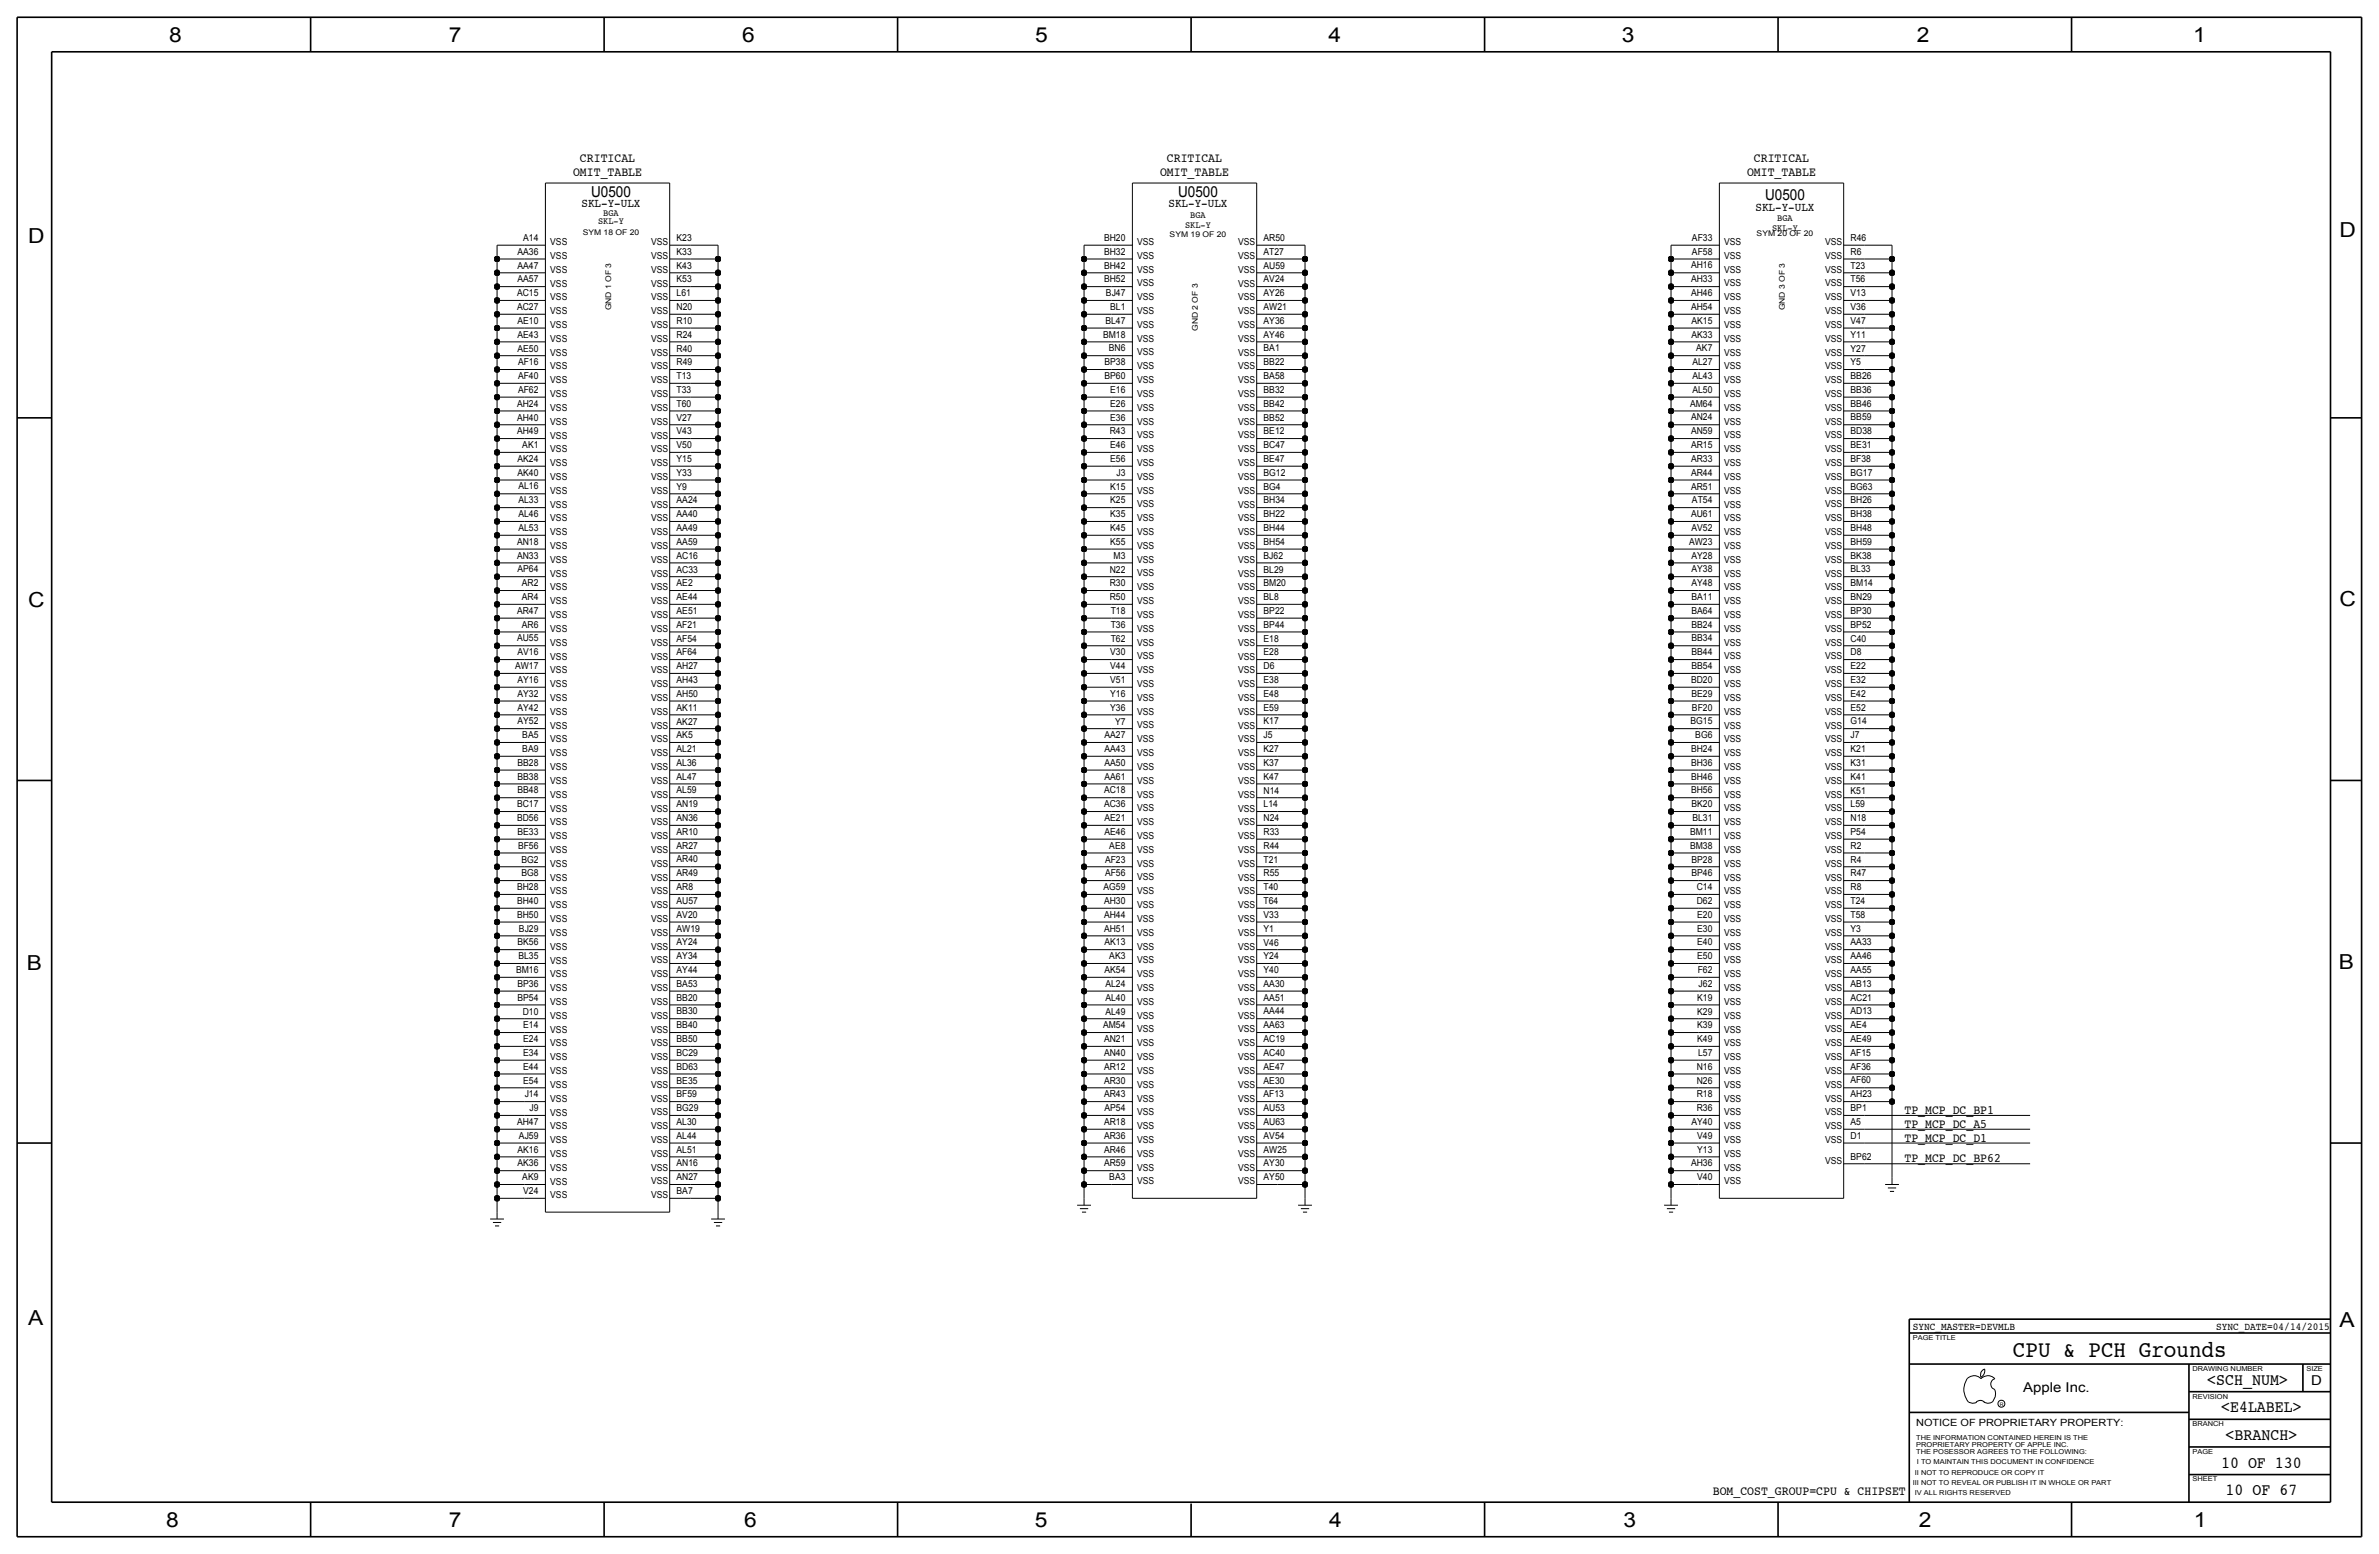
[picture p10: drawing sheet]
<svg xmlns="http://www.w3.org/2000/svg" width="875mm" height="572mm" viewBox="0 0 875 572" stroke-linecap="round" stroke-linejoin="round" font-family="sans-serif">
<defs><g id="words">
<text font-size="8.6" x="740.4" y="499.1">CPU &amp; PCH Grounds</text>
<g font-size="7.6">
<text x="62.2" y="15.5">8</text>
<text x="165" y="15.5">7</text>
<text x="273" y="15.5">6</text>
<text x="380.7" y="15.5">5</text>
<text x="488.6" y="15.5">4</text>
<text x="596.6" y="15.5">3</text>
<text x="705.1" y="15.5">2</text>
<text x="806.7" y="15.5">1</text>
<text x="10.4" y="89.4">D</text>
<text x="860.5" y="87.1">D</text>
<text x="10.4" y="223.3">C</text>
<text x="860.5" y="222.8">C</text>
<text x="9.8" y="356.6">B</text>
<text x="860.2" y="356.4">B</text>
<text x="10.4" y="487.4">A</text>
<text x="860.5" y="488.2">A</text>
<text x="61.2" y="561.6">8</text>
<text x="165" y="561.6">7</text>
<text x="273.8" y="561.6">6</text>
<text x="380.7" y="561.6">5</text>
<text x="488.9" y="561.6">4</text>
<text x="597.1" y="561.6">3</text>
<text x="705.8" y="561.6">2</text>
<text x="806.9" y="561.6">1</text>
</g>
<g font-size="6.2">
<text x="811.9" y="509.3">&lt;SCH_NUM&gt;</text>
<text x="817" y="519.4">&lt;E4LABEL&gt;</text>
<text x="818.6" y="529.6">&lt;BRANCH&gt;</text>
<text x="817" y="539.8">10 OF 130</text>
<text x="818.6" y="549.9">10 OF 67</text>
</g>
<g font-size="5.6">
<text x="217.4" y="72.4">U0500</text>
<text x="433.3" y="72.4">U0500</text>
<text x="649.2" y="73.7">U0500</text>
</g>
<g font-size="5">
<text x="850.1" y="509.3">D</text>
<text x="744.2" y="511.8">Apple Inc.</text>
</g>
<g font-size="4.7">
<text x="213.3" y="59.7">CRITICAL</text>
<text x="429.2" y="59.7">CRITICAL</text>
<text x="645.1" y="59.7">CRITICAL</text>
<text x="210.8" y="64.8">OMIT_TABLE</text>
<text x="426.7" y="64.8">OMIT_TABLE</text>
<text x="642.6" y="64.8">OMIT_TABLE</text>
<text x="700.5" y="409.7">TP_MCP_DC_BP1</text>
<text x="700.5" y="419.9">TP_MCP_DC_D1</text>
<text x="700.5" y="414.8">TP_MCP_DC_A5</text>
<text x="700.5" y="427.5">TP_MCP_DC_BP62</text>
<text x="630" y="549.9">BOM_COST_GROUP=CPU &amp; CHIPSET</text>
</g>
<g font-size="4.5">
<text x="213.9" y="76.2">SKL-Y-ULX</text>
<text x="429.8" y="76.2">SKL-Y-ULX</text>
<text x="645.7" y="77.5">SKL-Y-ULX</text>
</g>
<g font-size="3.9">
<text x="703.5" y="488.9">SYNC_MASTER=DEVMLB</text>
<text x="815.1" y="488.9">SYNC_DATE=04/14/2015</text>
</g>
<text font-size="3.7" x="704.8" y="524.5">NOTICE OF PROPRIETARY PROPERTY:</text>
<g font-size="3.5">
<text x="220" y="82.6">SKL-Y</text>
<text x="221.9" y="79.5">BGA</text>
<text x="435.9" y="83.8">SKL-Y</text>
<text x="437.8" y="80">BGA</text>
<text x="653.7" y="81.3">BGA</text>
<text x="192.5" y="88.6">A14</text>
<text x="248.9" y="88.6">K23</text>
<text x="406.1" y="88.6">BH20</text>
<text x="464.8" y="88.6">AR50</text>
<text x="622.3" y="88.6">AF33</text>
<text x="651.8" y="85.1">SKL-Y</text>
<text x="680.7" y="88.6">R46</text>
<text x="190.4" y="93.7">AA36</text>
<text x="202.4" y="90.1">VSS</text>
<text x="202.4" y="95.2">VSS</text>
<text x="239.5" y="90.2">VSS</text>
<text x="239.5" y="95.2">VSS</text>
<text x="248.9" y="93.7">K33</text>
<text x="406.1" y="93.7">BH32</text>
<text x="418.3" y="95.1">VSS</text>
<text x="418.3" y="90.1">VSS</text>
<text x="455.4" y="90.1">VSS</text>
<text x="455.4" y="95.2">VSS</text>
<text x="464.8" y="93.7">AT27</text>
<text x="622.3" y="93.6">AF58</text>
<text x="634.2" y="95.2">VSS</text>
<text x="634.2" y="90.1">VSS</text>
<text x="671.3" y="90.2">VSS</text>
<text x="671.3" y="95.3">VSS</text>
<text x="680.7" y="93.7">R6</text>
<text x="190.4" y="98.8">AA47</text>
<text x="202.4" y="100.3">VSS</text>
<text x="239.5" y="100.3">VSS</text>
<text x="248.9" y="98.8">K43</text>
<text x="406.1" y="98.8">BH42</text>
<text x="418.3" y="100.2">VSS</text>
<text x="455.4" y="100.3">VSS</text>
<text x="464.8" y="98.8">AU59</text>
<text x="622" y="98.7">AH16</text>
<text x="634.2" y="100.3">VSS</text>
<text x="671.3" y="100.3">VSS</text>
<text x="680.7" y="98.8">T23</text>
<text x="190.4" y="103.9">AA57</text>
<text x="202.4" y="105.4">VSS</text>
<text x="239.5" y="105.4">VSS</text>
<text x="248.9" y="103.9">K53</text>
<text x="406.1" y="103.9">BH52</text>
<text x="418.3" y="105.3">VSS</text>
<text x="455.4" y="105.4">VSS</text>
<text x="464.8" y="103.9">AV24</text>
<text x="622" y="103.8">AH33</text>
<text x="634.2" y="105.3">VSS</text>
<text x="671.3" y="105.4">VSS</text>
<text x="680.7" y="103.9">T56</text>
<text x="190.2" y="109">AC15</text>
<text x="202.4" y="110.5">VSS</text>
<text x="239.5" y="110.5">VSS</text>
<text x="248.9" y="108.9">L61</text>
<text x="406.8" y="108.9">BJ47</text>
<text x="418.3" y="110.4">VSS</text>
<text x="455.4" y="110.5">VSS</text>
<text x="464.8" y="108.9">AY26</text>
<text x="622" y="114">AH54</text>
<text x="622" y="108.9">AH46</text>
<text x="634.2" y="110.4">VSS</text>
<text x="671.3" y="110.4">VSS</text>
<text x="680.7" y="109">V13</text>
<text x="190.2" y="114">AC27</text>
<text x="190.4" y="119.1">AE10</text>
<text x="202.4" y="115.5">VSS</text>
<text x="239.5" y="115.6">VSS</text>
<text x="248.9" y="119.1">R10</text>
<text x="248.9" y="114">N20</text>
<text x="406.6" y="119.1">BL47</text>
<text x="408.4" y="114">BL1</text>
<text x="418.3" y="115.5">VSS</text>
<text x="455.4" y="115.5">VSS</text>
<text x="464.8" y="119.1">AY36</text>
<text x="464.8" y="114">AW21</text>
<text x="622.2" y="119.1">AK15</text>
<text x="634.2" y="115.5">VSS</text>
<text x="671.3" y="115.6">VSS</text>
<text x="680.7" y="119.1">V47</text>
<text x="680.7" y="114">V36</text>
<text x="190.4" y="124.2">AE43</text>
<text x="202.4" y="120.6">VSS</text>
<text x="202.4" y="125.7">VSS</text>
<text x="239.5" y="120.6">VSS</text>
<text x="239.5" y="125.7">VSS</text>
<text x="248.9" y="124.2">R24</text>
<text x="405.7" y="124.2">BM18</text>
<text x="418.3" y="125.6">VSS</text>
<text x="418.3" y="120.6">VSS</text>
<text x="455.4" y="120.6">VSS</text>
<text x="455.4" y="125.7">VSS</text>
<text x="464.8" y="124.2">AY46</text>
<text x="622.2" y="124.1">AK33</text>
<text x="634.2" y="125.7">VSS</text>
<text x="634.2" y="120.6">VSS</text>
<text x="671.3" y="125.7">VSS</text>
<text x="671.3" y="120.6">VSS</text>
<text x="680.7" y="124.2">Y11</text>
<text x="190.4" y="129.3">AE50</text>
<text x="202.4" y="130.8">VSS</text>
<text x="239.5" y="130.8">VSS</text>
<text x="248.9" y="129.3">R40</text>
<text x="407.8" y="129.3">BN6</text>
<text x="418.3" y="130.7">VSS</text>
<text x="455.4" y="130.8">VSS</text>
<text x="464.8" y="129.3">BA1</text>
<text x="623.9" y="129.2">AK7</text>
<text x="634.2" y="130.8">VSS</text>
<text x="671.3" y="130.8">VSS</text>
<text x="680.7" y="129.3">Y27</text>
<text x="190.5" y="134.4">AF16</text>
<text x="202.4" y="135.9">VSS</text>
<text x="239.5" y="135.9">VSS</text>
<text x="248.9" y="134.4">R49</text>
<text x="406.3" y="134.3">BP38</text>
<text x="418.3" y="135.8">VSS</text>
<text x="455.4" y="135.9">VSS</text>
<text x="464.8" y="134.3">BB22</text>
<text x="622.5" y="134.3">AL27</text>
<text x="634.2" y="135.8">VSS</text>
<text x="671.3" y="135.8">VSS</text>
<text x="680.7" y="134.4">Y5</text>
<text x="190.5" y="139.4">AF40</text>
<text x="202.4" y="141">VSS</text>
<text x="239.5" y="141">VSS</text>
<text x="248.9" y="139.4">T13</text>
<text x="406.3" y="139.4">BP60</text>
<text x="418.3" y="140.9">VSS</text>
<text x="455.4" y="140.9">VSS</text>
<text x="464.8" y="139.4">BA58</text>
<text x="622.5" y="139.4">AL43</text>
<text x="634.2" y="141">VSS</text>
<text x="671.3" y="140.9">VSS</text>
<text x="680.7" y="139.4">BB26</text>
<text x="190.2" y="149.6">AH24</text>
<text x="190.5" y="144.5">AF62</text>
<text x="202.4" y="146">VSS</text>
<text x="239.5" y="146">VSS</text>
<text x="248.9" y="149.6">T60</text>
<text x="248.9" y="144.5">T33</text>
<text x="408.4" y="149.6">E26</text>
<text x="408.4" y="144.5">E16</text>
<text x="418.3" y="146">VSS</text>
<text x="455.4" y="146">VSS</text>
<text x="464.8" y="149.6">BB42</text>
<text x="464.8" y="144.5">BB32</text>
<text x="621.6" y="149.5">AM64</text>
<text x="622.5" y="144.5">AL50</text>
<text x="634.2" y="146">VSS</text>
<text x="671.3" y="146">VSS</text>
<text x="680.7" y="149.6">BB46</text>
<text x="680.7" y="144.5">BB36</text>
<text x="190.2" y="154.7">AH40</text>
<text x="202.4" y="151.1">VSS</text>
<text x="239.5" y="151.1">VSS</text>
<text x="248.9" y="154.7">V27</text>
<text x="408.4" y="154.7">E36</text>
<text x="418.3" y="151">VSS</text>
<text x="455.4" y="151.1">VSS</text>
<text x="464.8" y="154.7">BB52</text>
<text x="622" y="154.6">AN24</text>
<text x="634.2" y="151.1">VSS</text>
<text x="671.3" y="151.1">VSS</text>
<text x="680.7" y="154.6">BB59</text>
<text x="190.2" y="159.8">AH49</text>
<text x="202.4" y="156.2">VSS</text>
<text x="202.4" y="161.3">VSS</text>
<text x="239.5" y="161.3">VSS</text>
<text x="239.5" y="156.2">VSS</text>
<text x="248.9" y="159.8">V43</text>
<text x="408.2" y="159.8">R43</text>
<text x="418.3" y="161.2">VSS</text>
<text x="418.3" y="156.1">VSS</text>
<text x="455.4" y="156.2">VSS</text>
<text x="455.4" y="161.3">VSS</text>
<text x="464.8" y="159.7">BE12</text>
<text x="622" y="159.7">AN59</text>
<text x="634.2" y="161.2">VSS</text>
<text x="634.2" y="156.2">VSS</text>
<text x="671.3" y="156.1">VSS</text>
<text x="671.3" y="161.2">VSS</text>
<text x="680.7" y="159.7">BD38</text>
<text x="192.1" y="164.8">AK1</text>
<text x="202.4" y="166.4">VSS</text>
<text x="239.5" y="166.4">VSS</text>
<text x="248.9" y="164.8">V50</text>
<text x="408.4" y="164.8">E46</text>
<text x="418.3" y="166.3">VSS</text>
<text x="455.4" y="166.3">VSS</text>
<text x="464.8" y="164.8">BC47</text>
<text x="622" y="164.8">AR15</text>
<text x="634.2" y="166.3">VSS</text>
<text x="671.3" y="166.3">VSS</text>
<text x="680.7" y="164.8">BE31</text>
<text x="190.4" y="169.9">AK24</text>
<text x="202.4" y="171.4">VSS</text>
<text x="239.5" y="171.4">VSS</text>
<text x="248.9" y="169.9">Y15</text>
<text x="408.4" y="169.9">E56</text>
<text x="418.3" y="171.4">VSS</text>
<text x="455.4" y="171.4">VSS</text>
<text x="464.8" y="169.9">BE47</text>
<text x="622" y="169.9">AR33</text>
<text x="634.2" y="171.4">VSS</text>
<text x="671.3" y="171.4">VSS</text>
<text x="680.7" y="169.9">BF38</text>
<text x="190.4" y="174.9">AK40</text>
<text x="202.4" y="176.5">VSS</text>
<text x="239.5" y="176.5">VSS</text>
<text x="248.9" y="175">Y33</text>
<text x="410.6" y="175">J3</text>
<text x="418.3" y="176.5">VSS</text>
<text x="455.4" y="176.5">VSS</text>
<text x="464.8" y="175">BG12</text>
<text x="622" y="174.9">AR44</text>
<text x="634.2" y="176.5">VSS</text>
<text x="671.3" y="176.5">VSS</text>
<text x="680.7" y="175">BG17</text>
<text x="190.7" y="185.1">AL33</text>
<text x="190.7" y="180">AL16</text>
<text x="202.4" y="181.6">VSS</text>
<text x="239.5" y="181.6">VSS</text>
<text x="248.9" y="180.1">Y9</text>
<text x="248.9" y="185.1">AA24</text>
<text x="408.4" y="185.2">K25</text>
<text x="408.4" y="180.1">K15</text>
<text x="418.3" y="181.5">VSS</text>
<text x="455.4" y="181.6">VSS</text>
<text x="464.8" y="185.1">BH34</text>
<text x="464.8" y="180.1">BG4</text>
<text x="622" y="180">AR51</text>
<text x="622.3" y="185.1">AT54</text>
<text x="634.2" y="181.6">VSS</text>
<text x="671.3" y="181.5">VSS</text>
<text x="680.7" y="185.1">BH26</text>
<text x="680.7" y="180">BG63</text>
<text x="190.7" y="190.2">AL46</text>
<text x="202.4" y="186.7">VSS</text>
<text x="202.4" y="191.8">VSS</text>
<text x="239.5" y="191.8">VSS</text>
<text x="239.5" y="186.7">VSS</text>
<text x="248.9" y="190.2">AA40</text>
<text x="408.4" y="190.2">K35</text>
<text x="418.3" y="191.7">VSS</text>
<text x="418.3" y="186.6">VSS</text>
<text x="455.4" y="191.7">VSS</text>
<text x="455.4" y="186.7">VSS</text>
<text x="464.8" y="190.2">BH22</text>
<text x="622" y="190.2">AU61</text>
<text x="634.2" y="191.7">VSS</text>
<text x="634.2" y="186.6">VSS</text>
<text x="671.3" y="191.8">VSS</text>
<text x="671.3" y="186.6">VSS</text>
<text x="680.7" y="190.2">BH38</text>
<text x="190.7" y="195.3">AL53</text>
<text x="202.4" y="196.8">VSS</text>
<text x="239.5" y="196.8">VSS</text>
<text x="248.9" y="195.3">AA49</text>
<text x="408.4" y="195.3">K45</text>
<text x="418.3" y="196.8">VSS</text>
<text x="455.4" y="196.8">VSS</text>
<text x="464.8" y="195.3">BH44</text>
<text x="622.2" y="195.3">AV52</text>
<text x="634.2" y="196.8">VSS</text>
<text x="671.3" y="196.8">VSS</text>
<text x="680.7" y="195.3">BH48</text>
<text x="190.2" y="200.3">AN18</text>
<text x="202.4" y="201.9">VSS</text>
<text x="239.5" y="201.9">VSS</text>
<text x="248.9" y="200.4">AA59</text>
<text x="408.4" y="200.4">K55</text>
<text x="418.3" y="201.8">VSS</text>
<text x="455.4" y="201.9">VSS</text>
<text x="464.8" y="200.4">BH54</text>
<text x="621.3" y="200.4">AW23</text>
<text x="634.2" y="201.9">VSS</text>
<text x="671.3" y="201.9">VSS</text>
<text x="680.7" y="200.4">BH59</text>
<text x="190.2" y="205.4">AN33</text>
<text x="202.4" y="207">VSS</text>
<text x="239.5" y="207">VSS</text>
<text x="248.9" y="205.5">AC16</text>
<text x="409.6" y="205.5">M3</text>
<text x="418.3" y="206.9">VSS</text>
<text x="455.4" y="207">VSS</text>
<text x="464.8" y="205.5">BJ62</text>
<text x="622.2" y="205.4">AY28</text>
<text x="634.2" y="207">VSS</text>
<text x="671.3" y="206.9">VSS</text>
<text x="680.7" y="205.5">BK38</text>
<text x="190.4" y="210.5">AP64</text>
<text x="191.9" y="215.6">AR2</text>
<text x="202.4" y="212.1">VSS</text>
<text x="239.5" y="212.1">VSS</text>
<text x="248.9" y="215.6">AE2</text>
<text x="248.9" y="210.6">AC33</text>
<text x="408.2" y="215.6">R30</text>
<text x="408.2" y="210.6">N22</text>
<text x="418.3" y="212">VSS</text>
<text x="455.4" y="212.1">VSS</text>
<text x="464.8" y="215.6">BM20</text>
<text x="464.8" y="210.5">BL29</text>
<text x="622.2" y="215.6">AY48</text>
<text x="622.2" y="210.5">AY38</text>
<text x="634.2" y="212">VSS</text>
<text x="671.3" y="212">VSS</text>
<text x="680.7" y="215.6">BM14</text>
<text x="680.7" y="210.5">BL33</text>
<text x="191.9" y="220.7">AR4</text>
<text x="202.4" y="217.1">VSS</text>
<text x="239.5" y="217.2">VSS</text>
<text x="248.9" y="220.7">AE44</text>
<text x="408.2" y="220.7">R50</text>
<text x="418.3" y="217.1">VSS</text>
<text x="455.4" y="217.1">VSS</text>
<text x="464.8" y="220.7">BL8</text>
<text x="622.2" y="220.7">BA11</text>
<text x="634.2" y="217.1">VSS</text>
<text x="671.3" y="217.1">VSS</text>
<text x="680.7" y="220.7">BN29</text>
<text x="190.2" y="225.7">AR47</text>
<text x="202.4" y="222.2">VSS</text>
<text x="202.4" y="227.3">VSS</text>
<text x="239.5" y="222.2">VSS</text>
<text x="239.5" y="227.3">VSS</text>
<text x="248.9" y="225.8">AE51</text>
<text x="408.5" y="225.8">T18</text>
<text x="418.3" y="222.2">VSS</text>
<text x="418.3" y="227.3">VSS</text>
<text x="455.4" y="222.2">VSS</text>
<text x="455.4" y="227.3">VSS</text>
<text x="464.8" y="225.8">BP22</text>
<text x="622.2" y="225.8">BA64</text>
<text x="634.2" y="227.3">VSS</text>
<text x="634.2" y="222.2">VSS</text>
<text x="671.3" y="227.3">VSS</text>
<text x="671.3" y="222.2">VSS</text>
<text x="680.7" y="225.8">BP30</text>
<text x="191.9" y="230.8">AR6</text>
<text x="202.4" y="232.4">VSS</text>
<text x="239.5" y="232.4">VSS</text>
<text x="248.9" y="230.9">AF21</text>
<text x="408.5" y="230.9">T36</text>
<text x="418.3" y="232.3">VSS</text>
<text x="455.4" y="232.4">VSS</text>
<text x="464.8" y="230.9">BP44</text>
<text x="622.2" y="230.8">BB24</text>
<text x="634.2" y="232.4">VSS</text>
<text x="671.3" y="232.4">VSS</text>
<text x="680.7" y="230.9">BP52</text>
<text x="190.2" y="235.9">AU55</text>
<text x="202.4" y="237.5">VSS</text>
<text x="239.5" y="237.5">VSS</text>
<text x="248.9" y="236">AF54</text>
<text x="408.5" y="236">T62</text>
<text x="418.3" y="237.4">VSS</text>
<text x="455.4" y="237.5">VSS</text>
<text x="464.8" y="236">E18</text>
<text x="622.2" y="235.9">BB34</text>
<text x="634.2" y="237.5">VSS</text>
<text x="671.3" y="237.4">VSS</text>
<text x="680.7" y="235.9">C40</text>
<text x="190.4" y="241">AV16</text>
<text x="202.4" y="242.6">VSS</text>
<text x="239.5" y="242.5">VSS</text>
<text x="248.9" y="241">AF64</text>
<text x="408.4" y="241">V30</text>
<text x="418.3" y="242.5">VSS</text>
<text x="455.4" y="242.5">VSS</text>
<text x="464.8" y="241">E28</text>
<text x="622.2" y="241">BB44</text>
<text x="634.2" y="242.5">VSS</text>
<text x="671.3" y="242.5">VSS</text>
<text x="680.7" y="241">D8</text>
<text x="189.5" y="246.1">AW17</text>
<text x="190.4" y="251.1">AY16</text>
<text x="202.4" y="247.7">VSS</text>
<text x="239.5" y="247.6">VSS</text>
<text x="248.9" y="251.2">AH43</text>
<text x="248.9" y="246.1">AH27</text>
<text x="408.4" y="251.2">V51</text>
<text x="408.4" y="246.1">V44</text>
<text x="418.3" y="247.6">VSS</text>
<text x="455.4" y="247.6">VSS</text>
<text x="464.8" y="251.2">E38</text>
<text x="464.8" y="246.1">D6</text>
<text x="622" y="251.2">BD20</text>
<text x="622.2" y="246.1">BB54</text>
<text x="634.2" y="247.6">VSS</text>
<text x="671.3" y="247.6">VSS</text>
<text x="680.7" y="251.2">E32</text>
<text x="680.7" y="246.1">E22</text>
<text x="190.4" y="256.2">AY32</text>
<text x="202.4" y="252.7">VSS</text>
<text x="202.4" y="257.8">VSS</text>
<text x="239.5" y="257.8">VSS</text>
<text x="239.5" y="252.7">VSS</text>
<text x="248.9" y="256.3">AH50</text>
<text x="408.4" y="256.3">Y16</text>
<text x="418.3" y="257.8">VSS</text>
<text x="418.3" y="252.7">VSS</text>
<text x="455.4" y="257.8">VSS</text>
<text x="455.4" y="252.7">VSS</text>
<text x="464.8" y="256.3">E48</text>
<text x="622.2" y="256.2">BE29</text>
<text x="634.2" y="257.8">VSS</text>
<text x="634.2" y="252.7">VSS</text>
<text x="671.3" y="257.8">VSS</text>
<text x="671.3" y="252.7">VSS</text>
<text x="680.7" y="256.3">E42</text>
<text x="190.4" y="261.3">AY42</text>
<text x="202.4" y="262.9">VSS</text>
<text x="239.5" y="262.9">VSS</text>
<text x="248.9" y="261.4">AK11</text>
<text x="408.4" y="261.4">Y36</text>
<text x="418.3" y="262.8">VSS</text>
<text x="455.4" y="262.9">VSS</text>
<text x="464.8" y="261.4">E59</text>
<text x="622.3" y="261.3">BF20</text>
<text x="634.2" y="262.9">VSS</text>
<text x="671.3" y="262.8">VSS</text>
<text x="680.7" y="261.3">E52</text>
<text x="190.4" y="266.4">AY52</text>
<text x="202.4" y="268">VSS</text>
<text x="239.5" y="268">VSS</text>
<text x="248.9" y="266.4">AK27</text>
<text x="410.1" y="266.4">Y7</text>
<text x="418.3" y="267.9">VSS</text>
<text x="455.4" y="268">VSS</text>
<text x="464.8" y="266.4">K17</text>
<text x="621.8" y="266.4">BG15</text>
<text x="634.2" y="267.9">VSS</text>
<text x="671.3" y="267.9">VSS</text>
<text x="680.7" y="266.4">G14</text>
<text x="192.1" y="271.5">BA5</text>
<text x="202.4" y="273.1">VSS</text>
<text x="239.5" y="273.1">VSS</text>
<text x="248.9" y="271.5">AK5</text>
<text x="406.3" y="271.5">AA27</text>
<text x="418.3" y="273">VSS</text>
<text x="455.4" y="273">VSS</text>
<text x="464.8" y="271.5">J5</text>
<text x="623.6" y="271.5">BG6</text>
<text x="634.2" y="273">VSS</text>
<text x="671.3" y="273">VSS</text>
<text x="680.7" y="271.5">J7</text>
<text x="190.4" y="281.6">BB28</text>
<text x="192.1" y="276.6">BA9</text>
<text x="202.4" y="278.1">VSS</text>
<text x="239.5" y="278.1">VSS</text>
<text x="248.9" y="281.6">AL36</text>
<text x="248.9" y="276.5">AL21</text>
<text x="406.3" y="281.7">AA50</text>
<text x="406.3" y="276.6">AA43</text>
<text x="418.3" y="278.1">VSS</text>
<text x="455.4" y="278.1">VSS</text>
<text x="464.8" y="281.7">K37</text>
<text x="464.8" y="276.6">K27</text>
<text x="622" y="281.6">BH36</text>
<text x="622" y="276.6">BH24</text>
<text x="634.2" y="278.1">VSS</text>
<text x="671.3" y="278.1">VSS</text>
<text x="680.7" y="281.7">K31</text>
<text x="680.7" y="276.6">K21</text>
<text x="190.4" y="286.7">BB38</text>
<text x="202.4" y="283.2">VSS</text>
<text x="239.5" y="283.2">VSS</text>
<text x="248.9" y="286.7">AL47</text>
<text x="406.3" y="286.7">AA61</text>
<text x="418.3" y="283.1">VSS</text>
<text x="455.4" y="283.2">VSS</text>
<text x="464.8" y="286.8">K47</text>
<text x="622" y="286.7">BH46</text>
<text x="634.2" y="283.2">VSS</text>
<text x="671.3" y="283.2">VSS</text>
<text x="680.7" y="286.8">K41</text>
<text x="190.4" y="291.8">BB48</text>
<text x="202.4" y="288.3">VSS</text>
<text x="202.4" y="293.4">VSS</text>
<text x="239.5" y="293.4">VSS</text>
<text x="239.5" y="288.3">VSS</text>
<text x="248.9" y="291.8">AL59</text>
<text x="406.1" y="291.8">AC18</text>
<text x="418.3" y="293.3">VSS</text>
<text x="418.3" y="288.2">VSS</text>
<text x="455.4" y="288.3">VSS</text>
<text x="455.4" y="293.4">VSS</text>
<text x="464.8" y="291.8">N14</text>
<text x="622" y="291.8">BH56</text>
<text x="634.2" y="293.3">VSS</text>
<text x="634.2" y="288.3">VSS</text>
<text x="671.3" y="288.2">VSS</text>
<text x="671.3" y="293.3">VSS</text>
<text x="680.7" y="291.8">K51</text>
<text x="190.2" y="296.9">BC17</text>
<text x="202.4" y="298.5">VSS</text>
<text x="239.5" y="298.5">VSS</text>
<text x="248.9" y="296.9">AN19</text>
<text x="406.1" y="296.9">AC36</text>
<text x="418.3" y="298.4">VSS</text>
<text x="455.4" y="298.4">VSS</text>
<text x="464.8" y="296.9">L14</text>
<text x="622.2" y="296.9">BK20</text>
<text x="634.2" y="298.4">VSS</text>
<text x="671.3" y="298.4">VSS</text>
<text x="680.7" y="296.9">L59</text>
<text x="190.2" y="302">BD56</text>
<text x="202.4" y="303.5">VSS</text>
<text x="239.5" y="303.5">VSS</text>
<text x="248.9" y="301.9">AN36</text>
<text x="406.3" y="302">AE21</text>
<text x="418.3" y="303.5">VSS</text>
<text x="455.4" y="303.5">VSS</text>
<text x="464.8" y="302">N24</text>
<text x="622.5" y="302">BL31</text>
<text x="634.2" y="303.5">VSS</text>
<text x="671.3" y="303.5">VSS</text>
<text x="680.7" y="302">N18</text>
<text x="190.4" y="307">BE33</text>
<text x="202.4" y="308.6">VSS</text>
<text x="239.5" y="308.6">VSS</text>
<text x="248.9" y="307">AR10</text>
<text x="406.3" y="307.1">AE46</text>
<text x="418.3" y="308.6">VSS</text>
<text x="455.4" y="308.6">VSS</text>
<text x="464.8" y="307.1">R33</text>
<text x="621.6" y="307.1">BM11</text>
<text x="634.2" y="308.6">VSS</text>
<text x="671.3" y="308.6">VSS</text>
<text x="680.7" y="307.1">P54</text>
<text x="190.5" y="312.1">BF56</text>
<text x="191.8" y="317.2">BG2</text>
<text x="202.4" y="313.7">VSS</text>
<text x="239.5" y="313.7">VSS</text>
<text x="248.9" y="317.2">AR40</text>
<text x="248.9" y="312.1">AR27</text>
<text x="406.4" y="317.2">AF23</text>
<text x="408" y="312.1">AE8</text>
<text x="418.3" y="313.6">VSS</text>
<text x="455.4" y="313.7">VSS</text>
<text x="464.8" y="317.2">T21</text>
<text x="464.8" y="312.2">R44</text>
<text x="621.6" y="312.1">BM38</text>
<text x="622.2" y="317.2">BP28</text>
<text x="634.2" y="313.7">VSS</text>
<text x="671.3" y="313.6">VSS</text>
<text x="680.7" y="317.2">R4</text>
<text x="680.7" y="312.2">R2</text>
<text x="191.8" y="322.3">BG8</text>
<text x="202.4" y="318.8">VSS</text>
<text x="202.4" y="323.9">VSS</text>
<text x="239.5" y="323.8">VSS</text>
<text x="239.5" y="318.8">VSS</text>
<text x="248.9" y="322.3">AR49</text>
<text x="406.4" y="322.3">AF56</text>
<text x="418.3" y="323.8">VSS</text>
<text x="418.3" y="318.7">VSS</text>
<text x="455.4" y="323.8">VSS</text>
<text x="455.4" y="318.8">VSS</text>
<text x="464.8" y="322.3">R55</text>
<text x="622.2" y="322.3">BP46</text>
<text x="634.2" y="323.8">VSS</text>
<text x="634.2" y="318.7">VSS</text>
<text x="671.3" y="318.7">VSS</text>
<text x="671.3" y="323.8">VSS</text>
<text x="680.7" y="322.3">R47</text>
<text x="190.2" y="327.4">BH28</text>
<text x="202.4" y="328.9">VSS</text>
<text x="239.5" y="328.9">VSS</text>
<text x="248.9" y="327.3">AR8</text>
<text x="405.9" y="327.4">AG59</text>
<text x="418.3" y="328.9">VSS</text>
<text x="455.4" y="328.9">VSS</text>
<text x="464.8" y="327.4">T40</text>
<text x="624.1" y="327.4">C14</text>
<text x="634.2" y="328.9">VSS</text>
<text x="671.3" y="328.9">VSS</text>
<text x="680.7" y="327.4">R8</text>
<text x="190.2" y="332.4">BH40</text>
<text x="202.4" y="334">VSS</text>
<text x="239.5" y="334">VSS</text>
<text x="248.9" y="332.4">AU57</text>
<text x="406.1" y="332.5">AH30</text>
<text x="418.3" y="334">VSS</text>
<text x="455.4" y="334">VSS</text>
<text x="464.8" y="332.5">T64</text>
<text x="624.1" y="332.5">D62</text>
<text x="634.2" y="334">VSS</text>
<text x="671.3" y="334">VSS</text>
<text x="680.7" y="332.5">T24</text>
<text x="190.2" y="337.5">BH50</text>
<text x="202.4" y="339.1">VSS</text>
<text x="239.5" y="339.1">VSS</text>
<text x="248.9" y="337.5">AV20</text>
<text x="406.1" y="337.5">AH44</text>
<text x="418.3" y="339">VSS</text>
<text x="455.4" y="339.1">VSS</text>
<text x="464.8" y="337.6">V33</text>
<text x="624.3" y="337.5">E20</text>
<text x="634.2" y="339.1">VSS</text>
<text x="671.3" y="339">VSS</text>
<text x="680.7" y="337.6">T58</text>
<text x="190.4" y="347.7">BK56</text>
<text x="190.9" y="342.6">BJ29</text>
<text x="202.4" y="344.2">VSS</text>
<text x="239.5" y="344.2">VSS</text>
<text x="248.9" y="347.7">AY24</text>
<text x="248.9" y="342.6">AW19</text>
<text x="406.1" y="342.6">AH51</text>
<text x="406.3" y="347.7">AK13</text>
<text x="418.3" y="344.1">VSS</text>
<text x="455.4" y="344.2">VSS</text>
<text x="464.8" y="342.6">Y1</text>
<text x="464.8" y="347.7">V46</text>
<text x="624.3" y="347.7">E40</text>
<text x="624.3" y="342.6">E30</text>
<text x="634.2" y="344.2">VSS</text>
<text x="671.3" y="344.1">VSS</text>
<text x="680.7" y="342.6">Y3</text>
<text x="680.7" y="347.6">AA33</text>
<text x="190.7" y="352.8">BL35</text>
<text x="202.4" y="349.3">VSS</text>
<text x="239.5" y="349.2">VSS</text>
<text x="248.9" y="352.8">AY34</text>
<text x="408" y="352.8">AK3</text>
<text x="418.3" y="349.2">VSS</text>
<text x="455.4" y="349.2">VSS</text>
<text x="464.8" y="352.8">Y24</text>
<text x="624.3" y="352.8">E50</text>
<text x="634.2" y="349.2">VSS</text>
<text x="671.3" y="349.2">VSS</text>
<text x="680.7" y="352.7">AA46</text>
<text x="189.8" y="357.9">BM16</text>
<text x="202.4" y="354.4">VSS</text>
<text x="202.4" y="359.4">VSS</text>
<text x="239.5" y="354.3">VSS</text>
<text x="239.5" y="359.4">VSS</text>
<text x="248.9" y="357.8">AY44</text>
<text x="406.3" y="357.9">AK54</text>
<text x="418.3" y="359.4">VSS</text>
<text x="418.3" y="354.3">VSS</text>
<text x="455.4" y="354.3">VSS</text>
<text x="455.4" y="359.4">VSS</text>
<text x="464.8" y="357.9">Y40</text>
<text x="624.4" y="357.9">F62</text>
<text x="634.2" y="359.4">VSS</text>
<text x="634.2" y="354.3">VSS</text>
<text x="671.3" y="359.4">VSS</text>
<text x="671.3" y="354.3">VSS</text>
<text x="680.7" y="357.8">AA55</text>
<text x="190.4" y="362.9">BP36</text>
<text x="202.4" y="364.5">VSS</text>
<text x="239.5" y="364.5">VSS</text>
<text x="248.9" y="362.9">BA53</text>
<text x="406.6" y="362.9">AL24</text>
<text x="418.3" y="364.4">VSS</text>
<text x="455.4" y="364.5">VSS</text>
<text x="464.8" y="362.9">AA30</text>
<text x="624.8" y="362.9">J62</text>
<text x="634.2" y="364.5">VSS</text>
<text x="671.3" y="364.4">VSS</text>
<text x="680.7" y="362.9">AB13</text>
<text x="190.4" y="368">BP54</text>
<text x="202.4" y="369.6">VSS</text>
<text x="239.5" y="369.6">VSS</text>
<text x="248.9" y="368">BB20</text>
<text x="406.6" y="368">AL40</text>
<text x="418.3" y="369.5">VSS</text>
<text x="455.4" y="369.5">VSS</text>
<text x="464.8" y="368">AA51</text>
<text x="624.3" y="368">K19</text>
<text x="634.2" y="369.6">VSS</text>
<text x="671.3" y="369.5">VSS</text>
<text x="680.7" y="368">AC21</text>
<text x="192.3" y="373.1">D10</text>
<text x="202.4" y="374.7">VSS</text>
<text x="239.5" y="374.6">VSS</text>
<text x="248.9" y="373.1">BB30</text>
<text x="406.6" y="373.1">AL49</text>
<text x="418.3" y="374.6">VSS</text>
<text x="455.4" y="374.6">VSS</text>
<text x="464.8" y="373.1">AA44</text>
<text x="624.3" y="373.1">K29</text>
<text x="634.2" y="374.6">VSS</text>
<text x="671.3" y="374.6">VSS</text>
<text x="680.7" y="373">AD13</text>
<text x="192.5" y="383.3">E24</text>
<text x="192.5" y="378.2">E14</text>
<text x="202.4" y="379.8">VSS</text>
<text x="239.5" y="379.7">VSS</text>
<text x="248.9" y="383.2">BB50</text>
<text x="248.9" y="378.2">BB40</text>
<text x="405.7" y="378.2">AM54</text>
<text x="406.1" y="383.3">AN21</text>
<text x="418.3" y="379.7">VSS</text>
<text x="455.4" y="379.7">VSS</text>
<text x="464.8" y="383.3">AC19</text>
<text x="464.8" y="378.2">AA63</text>
<text x="624.3" y="383.3">K49</text>
<text x="624.3" y="378.2">K39</text>
<text x="634.2" y="379.7">VSS</text>
<text x="671.3" y="379.7">VSS</text>
<text x="680.7" y="383.2">AE49</text>
<text x="680.7" y="378.1">AE4</text>
<text x="192.5" y="388.3">E34</text>
<text x="202.4" y="384.8">VSS</text>
<text x="202.4" y="389.9">VSS</text>
<text x="239.5" y="384.8">VSS</text>
<text x="239.5" y="389.9">VSS</text>
<text x="248.9" y="388.3">BC29</text>
<text x="406.1" y="388.3">AN40</text>
<text x="418.3" y="389.9">VSS</text>
<text x="418.3" y="384.8">VSS</text>
<text x="455.4" y="389.9">VSS</text>
<text x="455.4" y="384.8">VSS</text>
<text x="464.8" y="388.3">AC40</text>
<text x="624.6" y="388.4">L57</text>
<text x="634.2" y="384.8">VSS</text>
<text x="634.2" y="389.9">VSS</text>
<text x="671.3" y="389.9">VSS</text>
<text x="671.3" y="384.8">VSS</text>
<text x="680.7" y="388.3">AF15</text>
<text x="192.5" y="393.4">E44</text>
<text x="202.4" y="395">VSS</text>
<text x="239.5" y="395">VSS</text>
<text x="248.9" y="393.4">BD63</text>
<text x="406.1" y="393.4">AR12</text>
<text x="418.3" y="394.9">VSS</text>
<text x="455.4" y="394.9">VSS</text>
<text x="464.8" y="393.4">AE47</text>
<text x="624.1" y="393.4">N16</text>
<text x="634.2" y="395">VSS</text>
<text x="671.3" y="394.9">VSS</text>
<text x="680.7" y="393.4">AF36</text>
<text x="192.5" y="398.5">E54</text>
<text x="202.4" y="400.1">VSS</text>
<text x="239.5" y="400">VSS</text>
<text x="248.9" y="398.5">BE35</text>
<text x="406.1" y="398.5">AR30</text>
<text x="418.3" y="400">VSS</text>
<text x="455.4" y="400">VSS</text>
<text x="464.8" y="398.5">AE30</text>
<text x="624.1" y="398.5">N26</text>
<text x="634.2" y="400">VSS</text>
<text x="671.3" y="400">VSS</text>
<text x="680.7" y="398.4">AF60</text>
<text x="193" y="403.6">J14</text>
<text x="202.4" y="405.2">VSS</text>
<text x="239.5" y="405.1">VSS</text>
<text x="248.9" y="403.6">BF59</text>
<text x="406.1" y="403.6">AR43</text>
<text x="418.3" y="405.1">VSS</text>
<text x="455.4" y="405.1">VSS</text>
<text x="464.8" y="403.6">AF13</text>
<text x="624.1" y="403.6">R18</text>
<text x="634.2" y="405.1">VSS</text>
<text x="671.3" y="405.1">VSS</text>
<text x="680.7" y="403.5">AH23</text>
<text x="190.2" y="413.8">AH47</text>
<text x="194.7" y="408.7">J9</text>
<text x="202.4" y="410.3">VSS</text>
<text x="239.5" y="410.2">VSS</text>
<text x="248.9" y="408.6">BG29</text>
<text x="248.9" y="413.7">AL30</text>
<text x="406.1" y="413.7">AR18</text>
<text x="406.3" y="408.7">AP54</text>
<text x="418.3" y="410.2">VSS</text>
<text x="455.4" y="410.2">VSS</text>
<text x="464.8" y="413.7">AU63</text>
<text x="464.8" y="408.7">AU53</text>
<text x="622.2" y="413.7">AY40</text>
<text x="624.1" y="408.7">R36</text>
<text x="634.2" y="410.2">VSS</text>
<text x="671.3" y="410.2">VSS</text>
<text x="680.7" y="408.7">BP1</text>
<text x="680.7" y="413.7">A5</text>
<text x="190.9" y="418.8">AJ59</text>
<text x="202.4" y="415.3">VSS</text>
<text x="239.5" y="415.3">VSS</text>
<text x="248.9" y="418.8">AL44</text>
<text x="406.1" y="418.8">AR36</text>
<text x="418.3" y="415.3">VSS</text>
<text x="455.4" y="415.3">VSS</text>
<text x="464.8" y="418.8">AV54</text>
<text x="624.3" y="418.8">V49</text>
<text x="634.2" y="415.3">VSS</text>
<text x="671.3" y="415.3">VSS</text>
<text x="680.7" y="418.8">D1</text>
<text x="190.4" y="423.9">AK16</text>
<text x="202.4" y="420.4">VSS</text>
<text x="202.4" y="425.5">VSS</text>
<text x="239.5" y="425.4">VSS</text>
<text x="239.5" y="420.4">VSS</text>
<text x="248.9" y="423.8">AL51</text>
<text x="406.1" y="423.9">AR46</text>
<text x="418.3" y="425.4">VSS</text>
<text x="418.3" y="420.3">VSS</text>
<text x="455.4" y="420.4">VSS</text>
<text x="455.4" y="425.4">VSS</text>
<text x="464.8" y="423.9">AW25</text>
<text x="624.3" y="423.9">Y13</text>
<text x="634.2" y="425.4">VSS</text>
<text x="634.2" y="420.4">VSS</text>
<text x="671.3" y="420.3">VSS</text>
<text x="190.4" y="428.9">AK36</text>
<text x="202.4" y="430.6">VSS</text>
<text x="239.5" y="430.5">VSS</text>
<text x="248.9" y="428.9">AN16</text>
<text x="406.1" y="429">AR59</text>
<text x="418.3" y="430.5">VSS</text>
<text x="455.4" y="430.5">VSS</text>
<text x="464.8" y="429">AY30</text>
<text x="622" y="428.9">AH36</text>
<text x="634.2" y="430.5">VSS</text>
<text x="671.3" y="428">VSS</text>
<text x="680.7" y="426.4">BP62</text>
<text x="192.1" y="434.1">AK9</text>
<text x="202.4" y="435.7">VSS</text>
<text x="239.5" y="435.6">VSS</text>
<text x="248.9" y="434">AN27</text>
<text x="408" y="434.1">BA3</text>
<text x="418.3" y="435.6">VSS</text>
<text x="455.4" y="435.6">VSS</text>
<text x="464.8" y="434.1">AY50</text>
<text x="624.3" y="434.1">V40</text>
<text x="634.2" y="435.6">VSS</text>
<text x="192.5" y="439.2">V24</text>
<text x="202.4" y="440.7">VSS</text>
<text x="239.5" y="440.7">VSS</text>
<text x="248.9" y="439.1">BA7</text>
</g>
<g font-size="2.9">
<text x="214.3" y="86.4">SYM 18 OF 20</text>
<text x="430.2" y="87.1">SYM 19 OF 20</text>
<text x="646.1" y="86.9">SYM 20 OF 20</text>
<text x="224.7" y="114.2" transform="rotate(-90 224.7 114.2)">GND 1 OF 3</text>
<text x="656.5" y="114.2" transform="rotate(-90 656.5 114.2)">GND 3 OF 3</text>
<text x="440.6" y="121.8" transform="rotate(-90 440.6 121.8)">GND 2 OF 3</text>
</g>
<g font-size="2.5">
<text x="703.5" y="492.8">PAGE TITLE</text>
<text x="806.4" y="504.2">DRAWING NUMBER</text>
<text x="848.3" y="504.2">SIZE</text>
<text x="806.4" y="514.4">REVISION</text>
<text x="806.4" y="524.5">BRANCH</text>
<text x="704.8" y="532.1">PROPRIETARY PROPERTY OF APPLE INC.</text>
<text x="704.8" y="529.6">THE INFORMATION CONTAINED HEREIN IS THE</text>
<text x="704.8" y="534.7">THE POSESSOR AGREES TO THE FOLLOWING:</text>
<text x="705.1" y="538.5">I TO MAINTAIN THIS DOCUMENT IN CONFIDENCE</text>
<text x="806.4" y="534.7">PAGE</text>
<text x="704.3" y="542.3">II NOT TO REPRODUCE OR COPY IT</text>
<text x="806.4" y="544.8">SHEET</text>
<text x="703.5" y="546.1">III NOT TO REVEAL OR PUBLISH IT IN WHOLE OR PART</text>
<text x="704.3" y="549.9">IV ALL RIGHTS RESERVED</text>
</g>
<text font-size="1.8" x="735.5" y="516.9">R</text>
</g></defs>
<g fill="none" stroke="#000" stroke-width=".37">
<path d="M200.6 67.3h45.7zM200.6 67.3v378.5zM246.3 67.3v378.5zM416.5 67.3h45.7zM416.5 67.3v373.4zM462.2 67.3v373.4zM632.4 67.3h45.7zM632.4 67.3v373.4zM678.1 67.3v373.4zM182.8 90.2v5zM182.8 95.3h10.2zM182.8 95.3v5z"/>
<path d="M182.8 90.2h10.2zM193 90.2h7.6zM193 95.3h7.6zM246.3 90.2h7.6zM246.3 95.3h7.6zM253.9 90.2h10.2zM253.9 95.3h10.2zM264.1 90.2v5zM264.1 95.3v5zM398.7 90.2v5zM398.7 95.3h10.2zM398.7 95.3v5z"/>
<path d="M398.7 90.2h10.2zM408.9 95.3h7.6zM408.9 90.2h7.6zM462.2 90.2h7.6zM462.2 95.3h7.6zM469.8 90.2h10.2zM469.8 95.3h10.2zM480 90.2v5zM480 95.3v5zM614.6 90.2v5zM614.6 95.3h10.2zM614.6 95.3v5z"/>
<path d="M614.6 90.2h10.2zM624.8 90.2h7.6zM624.8 95.3h7.6zM678.1 90.2h7.6zM678.1 95.3h7.6zM685.7 90.2h10.2zM685.7 95.3h10.2zM695.9 90.2v5zM695.9 95.3v5zM182.8 100.3h10.2zM182.8 100.3v5.1zM182.8 105.4h10.2z"/>
<path d="M182.8 105.4v5.1zM182.8 110.5h10.2zM182.8 110.5v5.1zM182.8 115.6h10.2zM182.8 115.6v5zM193 100.3h7.6zM193 105.4h7.6zM193 110.5h7.6zM193 115.6h7.6zM246.3 115.6h7.6zM246.3 100.3h7.6zM246.3 105.4h7.6z"/>
<path d="M246.3 110.5h7.6zM253.9 100.3h10.2zM253.9 105.4h10.2zM253.9 110.5h10.2zM253.9 115.6h10.2zM264.1 100.3v5.1zM264.1 105.4v5.1zM264.1 110.5v5.1zM264.1 115.6v5zM398.7 100.3h10.2zM398.7 100.3v5.1zM398.7 105.4h10.2z"/>
<path d="M398.7 105.4v5.1zM398.7 110.5h10.2zM398.7 110.5v5.1zM398.7 115.6h10.2zM398.7 115.6v5zM408.9 115.6h7.6zM408.9 110.5h7.6zM408.9 105.4h7.6zM408.9 100.3h7.6zM462.2 100.3h7.6zM462.2 105.4h7.6zM462.2 115.6h7.6z"/>
<path d="M462.2 110.5h7.6zM469.8 115.6h10.2zM469.8 100.3h10.2zM469.8 105.4h10.2zM469.8 110.5h10.2zM480 100.3v5.1zM480 105.4v5.1zM480 110.5v5.1zM480 115.6v5zM614.6 100.3h10.2zM614.6 100.3v5.1zM614.6 105.4h10.2z"/>
<path d="M614.6 105.4v5.1zM614.6 110.5h10.2zM614.6 110.5v5.1zM614.6 115.6h10.2zM614.6 115.6v5zM624.8 100.3h7.6zM624.8 105.4h7.6zM624.8 110.5h7.6zM624.8 115.6h7.6zM678.1 100.3h7.6zM678.1 105.4h7.6zM678.1 110.5h7.6z"/>
<path d="M678.1 115.6h7.6zM685.7 115.6h10.2zM685.7 100.3h10.2zM685.7 105.4h10.2zM685.7 110.5h10.2zM695.9 100.3v5.1zM695.9 105.4v5.1zM695.9 110.5v5.1zM695.9 115.6v5zM182.8 120.7v5zM182.8 125.7h10.2zM182.8 125.7v5.1z"/>
<path d="M182.8 130.8h10.2zM182.8 130.8v5.1zM182.8 135.9v5.1zM182.8 120.7h10.2zM182.8 135.9h10.2zM193 120.7h7.6zM193 125.7h7.6zM193 130.8h7.6zM193 135.9h7.6zM246.3 120.7h7.6zM246.3 135.9h7.6zM246.3 125.7h7.6z"/>
<path d="M246.3 130.8h7.6zM253.9 120.7h10.2zM253.9 125.7h10.2zM253.9 135.9h10.2zM253.9 130.8h10.2zM264.1 120.7v5zM264.1 125.7v5.1zM264.1 130.8v5.1zM264.1 135.9v5.1zM398.7 120.7v5zM398.7 125.7h10.2zM398.7 125.7v5.1z"/>
<path d="M398.7 130.8h10.2zM398.7 130.8v5.1zM398.7 135.9v5.1zM398.7 120.7h10.2zM398.7 135.9h10.2zM408.9 135.9h7.6zM408.9 130.8h7.6zM408.9 125.7h7.6zM408.9 120.7h7.6zM462.2 120.7h7.6zM462.2 130.8h7.6zM462.2 135.9h7.6z"/>
<path d="M462.2 125.7h7.6zM469.8 130.8h10.2zM469.8 120.7h10.2zM469.8 125.7h10.2zM469.8 135.9h10.2zM480 120.7v5zM480 125.7v5.1zM480 130.8v5.1zM480 135.9v5.1zM614.6 120.7v5zM614.6 125.7h10.2zM614.6 125.7v5.1z"/>
<path d="M614.6 130.8h10.2zM614.6 130.8v5.1zM614.6 135.9v5.1zM614.6 120.7h10.2zM614.6 135.9h10.2zM624.8 130.8h7.6zM624.8 135.9h7.6zM624.8 120.7h7.6zM624.8 125.7h7.6zM678.1 125.7h7.6zM678.1 130.8h7.6zM678.1 135.9h7.6z"/>
<path d="M678.1 120.7h7.6zM685.7 130.8h10.2zM685.7 120.7h10.2zM685.7 125.7h10.2zM685.7 135.9h10.2zM695.9 120.7v5zM695.9 125.7v5.1zM695.9 130.8v5.1zM695.9 135.9v5.1zM182.8 141h10.2zM182.8 141v5zM182.8 146.1h10.2z"/>
<path d="M182.8 146.1v5zM182.8 151.1v5.1zM182.8 156.2h10.2zM182.8 156.2v5.1zM182.8 151.1h10.2zM193 141h7.6zM193 146.1h7.6zM193 151.1h7.6zM193 156.2h7.6zM246.3 141h7.6zM246.3 146.1h7.6zM246.3 156.2h7.6z"/>
<path d="M246.3 151.1h7.6zM253.9 141h10.2zM253.9 151.1h10.2zM253.9 156.2h10.2zM253.9 146.1h10.2zM264.1 141v5zM264.1 146.1v5zM264.1 151.1v5.1zM264.1 156.2v5.1zM398.7 141h10.2zM398.7 141v5zM398.7 146.1h10.2z"/>
<path d="M398.7 146.1v5zM398.7 151.1v5.1zM398.7 156.2h10.2zM398.7 156.2v5.1zM398.7 151.1h10.2zM408.9 156.2h7.6zM408.9 151.1h7.6zM408.9 146.1h7.6zM408.9 141h7.6zM462.2 141h7.6zM462.2 146.1h7.6zM462.2 151.1h7.6z"/>
<path d="M462.2 156.2h7.6zM469.8 146.1h10.2zM469.8 141h10.2zM469.8 151.1h10.2zM469.8 156.2h10.2zM480 141v5zM480 146.1v5zM480 151.1v5.1zM480 156.2v5.1zM614.6 141h10.2zM614.6 141v5zM614.6 146.1h10.2z"/>
<path d="M614.6 146.1v5zM614.6 151.1v5.1zM614.6 156.2h10.2zM614.6 156.2v5.1zM614.6 151.1h10.2zM624.8 141h7.6zM624.8 146.1h7.6zM624.8 151.1h7.6zM624.8 156.2h7.6zM678.1 151.1h7.6zM678.1 156.2h7.6zM678.1 146.1h7.6z"/>
<path d="M678.1 141h7.6zM685.7 146.1h10.2zM685.7 141h10.2zM685.7 151.1h10.2zM685.7 156.2h10.2zM695.9 141v5zM695.9 146.1v5zM695.9 151.1v5.1zM695.9 156.2v5.1zM182.8 161.3h10.2zM182.8 161.3v5.1zM182.8 166.4h10.2z"/>
<path d="M182.8 166.4v5zM182.8 171.5h10.2zM182.8 171.5v5zM182.8 176.5h10.2zM182.8 176.5v5.1zM193 161.3h7.6zM193 166.4h7.6zM193 171.5h7.6zM193 176.5h7.6zM246.3 166.4h7.6zM246.3 161.3h7.6zM246.3 171.5h7.6z"/>
<path d="M246.3 176.5h7.6zM253.9 161.3h10.2zM253.9 166.4h10.2zM253.9 171.5h10.2zM253.9 176.5h10.2zM264.1 161.3v5.1zM264.1 166.4v5zM264.1 171.5v5zM264.1 176.5v5.1zM398.7 161.3h10.2zM398.7 161.3v5.1zM398.7 166.4h10.2z"/>
<path d="M398.7 166.4v5zM398.7 171.5h10.2zM398.7 171.5v5zM398.7 176.5h10.2zM398.7 176.5v5.1zM408.9 176.5h7.6zM408.9 171.5h7.6zM408.9 166.4h7.6zM408.9 161.3h7.6zM462.2 161.3h7.6zM462.2 166.4h7.6zM462.2 171.5h7.6z"/>
<path d="M462.2 176.5h7.6zM469.8 176.5h10.2zM469.8 161.3h10.2zM469.8 166.4h10.2zM469.8 171.5h10.2zM480 161.3v5.1zM480 166.4v5zM480 171.5v5zM480 176.5v5.1zM614.6 161.3h10.2zM614.6 161.3v5.1zM614.6 166.4h10.2z"/>
<path d="M614.6 166.4v5zM614.6 171.5h10.2zM614.6 171.5v5zM614.6 176.5h10.2zM614.6 176.5v5.1zM624.8 161.3h7.6zM624.8 166.4h7.6zM624.8 171.5h7.6zM624.8 176.5h7.6zM678.1 171.5h7.6zM678.1 176.5h7.6zM678.1 161.3h7.6z"/>
<path d="M678.1 166.4h7.6zM685.7 176.5h10.2zM685.7 161.3h10.2zM685.7 166.4h10.2zM685.7 171.5h10.2zM695.9 161.3v5.1zM695.9 166.4v5zM695.9 171.5v5zM695.9 176.5v5.1zM182.8 181.6v5.1zM182.8 186.7h10.2zM182.8 186.7v5.1z"/>
<path d="M182.8 191.8h10.2zM182.8 191.8v5zM182.8 196.9v5zM182.8 181.6h10.2zM182.8 196.9h10.2zM193 196.9h7.6zM193 181.6h7.6zM193 186.7h7.6zM193 191.8h7.6zM246.3 196.9h7.6zM246.3 191.8h7.6zM246.3 186.7h7.6z"/>
<path d="M246.3 181.6h7.6zM253.9 181.6h10.2zM253.9 186.7h10.2zM253.9 196.9h10.2zM253.9 191.8h10.2zM264.1 181.6v5.1zM264.1 186.7v5.1zM264.1 191.8v5zM264.1 196.9v5zM398.7 181.6v5.1zM398.7 186.7h10.2zM398.7 186.7v5.1z"/>
<path d="M398.7 191.8h10.2zM398.7 191.8v5zM398.7 196.9v5zM398.7 181.6h10.2zM398.7 196.9h10.2zM408.9 196.9h7.6zM408.9 191.8h7.6zM408.9 186.7h7.6zM408.9 181.6h7.6zM462.2 191.8h7.6zM462.2 196.9h7.6zM462.2 186.7h7.6z"/>
<path d="M462.2 181.6h7.6zM469.8 191.8h10.2zM469.8 181.6h10.2zM469.8 186.7h10.2zM469.8 196.9h10.2zM480 181.6v5.1zM480 186.7v5.1zM480 191.8v5zM480 196.9v5zM614.6 181.6v5.1zM614.6 186.7h10.2zM614.6 186.7v5.1z"/>
<path d="M614.6 191.8h10.2zM614.6 191.8v5zM614.6 196.9v5zM614.6 181.6h10.2zM614.6 196.9h10.2zM624.8 196.9h7.6zM624.8 181.6h7.6zM624.8 186.7h7.6zM624.8 191.8h7.6zM678.1 181.6h7.6zM678.1 186.7h7.6zM678.1 196.9h7.6z"/>
<path d="M678.1 191.8h7.6zM685.7 191.8h10.2zM685.7 181.6h10.2zM685.7 186.7h10.2zM685.7 196.9h10.2zM695.9 181.6v5.1zM695.9 186.7v5.1zM695.9 191.8v5zM695.9 196.9v5zM182.8 201.9h10.2zM182.8 201.9v5.1zM182.8 207h10.2z"/>
<path d="M182.8 207v5.1zM182.8 212.1v5.1zM182.8 217.2h10.2zM182.8 217.2v5zM182.8 212.1h10.2zM193 217.2h7.6zM193 207h7.6zM193 201.9h7.6zM193 212.1h7.6zM246.3 217.2h7.6zM246.3 212.1h7.6zM246.3 207h7.6z"/>
<path d="M246.3 201.9h7.6zM253.9 201.9h10.2zM253.9 212.1h10.2zM253.9 217.2h10.2zM253.9 207h10.2zM264.1 201.9v5.1zM264.1 207v5.1zM264.1 212.1v5.1zM264.1 217.2v5zM398.7 201.9h10.2zM398.7 201.9v5.1zM398.7 207h10.2z"/>
<path d="M398.7 207v5.1zM398.7 212.1v5.1zM398.7 217.2h10.2zM398.7 217.2v5zM398.7 212.1h10.2zM408.9 217.2h7.6zM408.9 212.1h7.6zM408.9 207h7.6zM408.9 201.9h7.6zM462.2 201.9h7.6zM462.2 207h7.6zM462.2 212.1h7.6z"/>
<path d="M462.2 217.2h7.6zM469.8 207h10.2zM469.8 201.9h10.2zM469.8 212.1h10.2zM469.8 217.2h10.2zM480 201.9v5.1zM480 207v5.1zM480 212.1v5.1zM480 217.2v5zM614.6 201.9h10.2zM614.6 201.9v5.1zM614.6 207h10.2z"/>
<path d="M614.6 207v5.1zM614.6 212.1v5.1zM614.6 217.2h10.2zM614.6 217.2v5zM614.6 212.1h10.2zM624.8 201.9h7.6zM624.8 207h7.6zM624.8 212.1h7.6zM624.8 217.2h7.6zM678.1 212.1h7.6zM678.1 217.2h7.6zM678.1 207h7.6z"/>
<path d="M678.1 201.9h7.6zM685.7 207h10.2zM685.7 201.9h10.2zM685.7 212.1h10.2zM685.7 217.2h10.2zM695.9 201.9v5.1zM695.9 207v5.1zM695.9 212.1v5.1zM695.9 217.2v5zM182.8 222.3h10.2zM182.8 222.3v5zM182.8 227.3h10.2z"/>
<path d="M182.8 227.3v5.1zM182.8 232.4h10.2zM182.8 232.4v5.1zM182.8 237.5h10.2zM182.8 237.5v5.1zM193 222.3h7.6zM193 227.3h7.6zM193 232.4h7.6zM193 237.5h7.6zM246.3 222.3h7.6zM246.3 237.5h7.6zM246.3 232.4h7.6z"/>
<path d="M246.3 227.3h7.6zM253.9 222.3h10.2zM253.9 227.3h10.2zM253.9 232.4h10.2zM253.9 237.5h10.2zM264.1 222.3v5zM264.1 227.3v5.1zM264.1 232.4v5.1zM264.1 237.5v5.1zM398.7 222.3h10.2zM398.7 222.3v5zM398.7 227.3h10.2z"/>
<path d="M398.7 227.3v5.1zM398.7 232.4h10.2zM398.7 232.4v5.1zM398.7 237.5h10.2zM398.7 237.5v5.1zM408.9 222.3h7.6zM408.9 237.5h7.6zM408.9 232.4h7.6zM408.9 227.3h7.6zM462.2 222.3h7.6zM462.2 227.3h7.6zM462.2 232.4h7.6z"/>
<path d="M462.2 237.5h7.6zM469.8 237.5h10.2zM469.8 222.3h10.2zM469.8 227.3h10.2zM469.8 232.4h10.2zM480 222.3v5zM480 227.3v5.1zM480 232.4v5.1zM480 237.5v5.1zM614.6 222.3h10.2zM614.6 222.3v5zM614.6 227.3h10.2z"/>
<path d="M614.6 227.3v5.1zM614.6 232.4h10.2zM614.6 232.4v5.1zM614.6 237.5h10.2zM614.6 237.5v5.1zM624.8 222.3h7.6zM624.8 227.3h7.6zM624.8 232.4h7.6zM624.8 237.5h7.6zM678.1 227.3h7.6zM678.1 232.4h7.6zM678.1 237.5h7.6z"/>
<path d="M678.1 222.3h7.6zM685.7 237.5h10.2zM685.7 222.3h10.2zM685.7 227.3h10.2zM685.7 232.4h10.2zM695.9 222.3v5zM695.9 227.3v5.1zM695.9 232.4v5.1zM695.9 237.5v5.1zM182.8 242.6v5zM182.8 247.7h10.2zM182.8 247.7v5z"/>
<path d="M182.8 252.7h10.2zM182.8 252.7v5.1zM182.8 257.8v5.1zM182.8 242.6h10.2zM182.8 257.8h10.2zM193 242.6h7.6zM193 247.7h7.6zM193 252.7h7.6zM193 257.8h7.6zM246.3 257.8h7.6zM246.3 247.7h7.6zM246.3 242.6h7.6z"/>
<path d="M246.3 252.7h7.6zM253.9 242.6h10.2zM253.9 247.7h10.2zM253.9 257.8h10.2zM253.9 252.7h10.2zM264.1 242.6v5zM264.1 247.7v5zM264.1 252.7v5.1zM264.1 257.8v5.1zM398.7 242.6v5zM398.7 247.7h10.2zM398.7 247.7v5z"/>
<path d="M398.7 252.7h10.2zM398.7 252.7v5.1zM398.7 257.8v5.1zM398.7 242.6h10.2zM398.7 257.8h10.2zM408.9 257.8h7.6zM408.9 252.7h7.6zM408.9 247.7h7.6zM408.9 242.6h7.6zM462.2 257.8h7.6zM462.2 252.7h7.6zM462.2 247.7h7.6z"/>
<path d="M462.2 242.6h7.6zM469.8 252.7h10.2zM469.8 242.6h10.2zM469.8 247.7h10.2zM469.8 257.8h10.2zM480 242.6v5zM480 247.7v5zM480 252.7v5.1zM480 257.8v5.1zM614.6 242.6v5zM614.6 247.7h10.2zM614.6 247.7v5z"/>
<path d="M614.6 252.7h10.2zM614.6 252.7v5.1zM614.6 257.8v5.1zM614.6 242.6h10.2zM614.6 257.8h10.2zM624.8 252.7h7.6zM624.8 242.6h7.6zM624.8 247.7h7.6zM624.8 257.8h7.6zM678.1 257.8h7.6zM678.1 252.7h7.6zM678.1 242.6h7.6z"/>
<path d="M678.1 247.7h7.6zM685.7 252.7h10.2zM685.7 242.6h10.2zM685.7 247.7h10.2zM685.7 257.8h10.2zM695.9 242.6v5zM695.9 247.7v5zM695.9 252.7v5.1zM695.9 257.8v5.1zM182.8 262.9h10.2zM182.8 262.9v5.1zM182.8 268h10.2z"/>
<path d="M182.8 268v5zM182.8 273.1v5zM182.8 278.1h10.2zM182.8 278.1v5.1zM182.8 273.1h10.2zM193 262.9h7.6zM193 268h7.6zM193 273.1h7.6zM193 278.1h7.6zM246.3 262.9h7.6zM246.3 268h7.6zM246.3 273.1h7.6z"/>
<path d="M246.3 278.1h7.6zM253.9 262.9h10.2zM253.9 273.1h10.2zM253.9 278.1h10.2zM253.9 268h10.2zM264.1 262.9v5.1zM264.1 268v5zM264.1 273.1v5zM264.1 278.1v5.1zM398.7 262.9h10.2zM398.7 262.9v5.1zM398.7 268h10.2z"/>
<path d="M398.7 268v5zM398.7 273.1v5zM398.7 278.1h10.2zM398.7 278.1v5.1zM398.7 273.1h10.2zM408.9 278.1h7.6zM408.9 273.1h7.6zM408.9 268h7.6zM408.9 262.9h7.6zM462.2 273.1h7.6zM462.2 268h7.6zM462.2 262.9h7.6z"/>
<path d="M462.2 278.1h7.6zM469.8 268h10.2zM469.8 262.9h10.2zM469.8 273.1h10.2zM469.8 278.1h10.2zM480 262.9v5.1zM480 268v5zM480 273.1v5zM480 278.1v5.1zM614.6 262.9h10.2zM614.6 262.9v5.1zM614.6 268h10.2z"/>
<path d="M614.6 268v5zM614.6 273.1v5zM614.6 278.1h10.2zM614.6 278.1v5.1zM614.6 273.1h10.2zM624.8 262.9h7.6zM624.8 268h7.6zM624.8 273.1h7.6zM624.8 278.1h7.6zM678.1 278.1h7.6zM678.1 273.1h7.6zM678.1 262.9h7.6z"/>
<path d="M678.1 268h7.6zM685.7 268h10.2zM685.7 262.9h10.2zM685.7 273.1h10.2zM685.7 278.1h10.2zM695.9 262.9v5.1zM695.9 268v5zM695.9 273.1v5zM695.9 278.1v5.1zM182.8 283.2h10.2zM182.8 283.2v5.1zM182.8 288.3h10.2z"/>
<path d="M182.8 288.3v5.1zM182.8 293.4h10.2zM182.8 293.4v5zM182.8 298.5h10.2zM182.8 298.5v5zM193 283.2h7.6zM193 288.3h7.6zM193 293.4h7.6zM193 298.5h7.6zM246.3 298.5h7.6zM246.3 293.4h7.6zM246.3 288.3h7.6z"/>
<path d="M246.3 283.2h7.6zM253.9 283.2h10.2zM253.9 288.3h10.2zM253.9 293.4h10.2zM253.9 298.5h10.2zM264.1 283.2v5.1zM264.1 288.3v5.1zM264.1 293.4v5zM264.1 298.5v5zM398.7 283.2h10.2zM398.7 283.2v5.1zM398.7 288.3h10.2z"/>
<path d="M398.7 288.3v5.1zM398.7 293.4h10.2zM398.7 293.4v5zM398.7 298.5h10.2zM398.7 298.5v5zM408.9 298.5h7.6zM408.9 293.4h7.6zM408.9 288.3h7.6zM408.9 283.2h7.6zM462.2 283.2h7.6zM462.2 288.3h7.6zM462.2 298.5h7.6z"/>
<path d="M462.2 293.4h7.6zM469.8 298.5h10.2zM469.8 283.2h10.2zM469.8 288.3h10.2zM469.8 293.4h10.2zM480 283.2v5.1zM480 288.3v5.1zM480 293.4v5zM480 298.5v5zM614.6 283.2h10.2zM614.6 283.2v5.1zM614.6 288.3h10.2z"/>
<path d="M614.6 288.3v5.1zM614.6 293.4h10.2zM614.6 293.4v5zM614.6 298.5h10.2zM614.6 298.5v5zM624.8 283.2h7.6zM624.8 288.3h7.6zM624.8 293.4h7.6zM624.8 298.5h7.6zM678.1 283.2h7.6zM678.1 288.3h7.6zM678.1 293.4h7.6z"/>
<path d="M678.1 298.5h7.6zM685.7 298.5h10.2zM685.7 283.2h10.2zM685.7 288.3h10.2zM685.7 293.4h10.2zM695.9 283.2v5.1zM695.9 288.3v5.1zM695.9 293.4v5zM695.9 298.5v5zM182.8 303.5v5.1zM182.8 308.6h10.2zM182.8 308.6v5.1z"/>
<path d="M182.8 313.7h10.2zM182.8 313.7v5.1zM182.8 318.8v5zM182.8 303.5h10.2zM182.8 318.8h10.2zM193 303.5h7.6zM193 308.6h7.6zM193 313.7h7.6zM193 318.8h7.6zM246.3 318.8h7.6zM246.3 313.7h7.6zM246.3 308.6h7.6z"/>
<path d="M246.3 303.5h7.6zM253.9 303.5h10.2zM253.9 308.6h10.2zM253.9 318.8h10.2zM253.9 313.7h10.2zM264.1 303.5v5.1zM264.1 308.6v5.1zM264.1 313.7v5.1zM264.1 318.8v5zM398.7 303.5v5.1zM398.7 308.6h10.2zM398.7 308.6v5.1z"/>
<path d="M398.7 313.7h10.2zM398.7 313.7v5.1zM398.7 318.8v5zM398.7 303.5h10.2zM398.7 318.8h10.2zM408.9 318.8h7.6zM408.9 313.7h7.6zM408.9 308.6h7.6zM408.9 303.5h7.6zM462.2 318.8h7.6zM462.2 313.7h7.6zM462.2 308.6h7.6z"/>
<path d="M462.2 303.5h7.6zM469.8 313.7h10.2zM469.8 303.5h10.2zM469.8 308.6h10.2zM469.8 318.8h10.2zM480 303.5v5.1zM480 308.6v5.1zM480 313.7v5.1zM480 318.8v5zM614.6 303.5v5.1zM614.6 308.6h10.2zM614.6 308.6v5.1z"/>
<path d="M614.6 313.7h10.2zM614.6 313.7v5.1zM614.6 318.8v5zM614.6 303.5h10.2zM614.6 318.8h10.2zM624.8 303.5h7.6zM624.8 308.6h7.6zM624.8 313.7h7.6zM624.8 318.8h7.6zM678.1 318.8h7.6zM678.1 313.7h7.6zM678.1 303.5h7.6z"/>
<path d="M678.1 308.6h7.6zM685.7 313.7h10.2zM685.7 303.5h10.2zM685.7 308.6h10.2zM685.7 318.8h10.2zM695.9 303.5v5.1zM695.9 308.6v5.1zM695.9 313.7v5.1zM695.9 318.8v5zM182.8 323.9h10.2zM182.8 323.9v5zM182.8 328.9h10.2z"/>
<path d="M182.8 328.9v5.1zM182.8 334v5.1zM182.8 339.1h10.2zM182.8 339.1v5.1zM182.8 334h10.2zM193 323.9h7.6zM193 328.9h7.6zM193 334h7.6zM193 339.1h7.6zM246.3 323.9h7.6zM246.3 328.9h7.6zM246.3 339.1h7.6z"/>
<path d="M246.3 334h7.6zM253.9 323.9h10.2zM253.9 334h10.2zM253.9 339.1h10.2zM253.9 328.9h10.2zM264.1 323.9v5zM264.1 328.9v5.1zM264.1 334v5.1zM264.1 339.1v5.1zM398.7 323.9h10.2zM398.7 323.9v5zM398.7 328.9h10.2z"/>
<path d="M398.7 328.9v5.1zM398.7 334v5.1zM398.7 339.1h10.2zM398.7 339.1v5.1zM398.7 334h10.2zM408.9 339.1h7.6zM408.9 334h7.6zM408.9 328.9h7.6zM408.9 323.9h7.6zM462.2 323.9h7.6zM462.2 328.9h7.6zM462.2 339.1h7.6z"/>
<path d="M462.2 334h7.6zM469.8 328.9h10.2zM469.8 323.9h10.2zM469.8 334h10.2zM469.8 339.1h10.2zM480 323.9v5zM480 328.9v5.1zM480 334v5.1zM480 339.1v5.1zM614.6 323.9h10.2zM614.6 323.9v5zM614.6 328.9h10.2z"/>
<path d="M614.6 328.9v5.1zM614.6 334v5.1zM614.6 339.1h10.2zM614.6 339.1v5.1zM614.6 334h10.2zM624.8 323.9h7.6zM624.8 328.9h7.6zM624.8 334h7.6zM624.8 339.1h7.6zM678.1 323.9h7.6zM678.1 328.9h7.6zM678.1 339.1h7.6z"/>
<path d="M678.1 334h7.6zM685.7 328.9h10.2zM685.7 323.9h10.2zM685.7 334h10.2zM685.7 339.1h10.2zM695.9 323.9v5zM695.9 328.9v5.1zM695.9 334v5.1zM695.9 339.1v5.1zM182.8 344.2h10.2zM182.8 344.2v5zM182.8 349.2v5.1z"/>
<path d="M182.8 354.3h10.2zM182.8 354.3v5.1zM182.8 359.4h10.2zM182.8 359.4v5.1zM182.8 349.2h10.2zM193 344.2h7.6zM193 349.2h7.6zM193 354.3h7.6zM193 359.4h7.6zM246.3 349.2h7.6zM246.3 344.2h7.6zM246.3 354.3h7.6z"/>
<path d="M246.3 359.4h7.6zM253.9 349.2h10.2zM253.9 359.4h10.2zM253.9 344.2h10.2zM253.9 354.3h10.2zM264.1 344.2v5zM264.1 349.3v5zM264.1 354.3v5.1zM264.1 359.4v5.1zM398.7 344.2h10.2zM398.7 344.2v5zM398.7 349.2v5.1z"/>
<path d="M398.7 354.3h10.2zM398.7 354.3v5.1zM398.7 359.4h10.2zM398.7 359.4v5.1zM398.7 349.2h10.2zM408.9 359.4h7.6zM408.9 354.3h7.6zM408.9 349.2h7.6zM408.9 344.2h7.6zM462.2 349.2h7.6zM462.2 344.2h7.6zM462.2 354.3h7.6z"/>
<path d="M462.2 359.4h7.6zM469.8 344.2h10.2zM469.8 354.3h10.2zM469.8 349.2h10.2zM469.8 359.4h10.2zM480 344.2v5zM480 349.3v5zM480 354.3v5.1zM480 359.4v5.1zM614.6 344.2h10.2zM614.6 344.2v5zM614.6 349.2v5.1z"/>
<path d="M614.6 354.3h10.2zM614.6 354.3v5.1zM614.6 359.4h10.2zM614.6 359.4v5.1zM614.6 349.2h10.2zM624.8 344.2h7.6zM624.8 349.2h7.6zM624.8 354.3h7.6zM624.8 359.4h7.6zM678.1 349.2h7.6zM678.1 344.2h7.6zM678.1 354.3h7.6z"/>
<path d="M678.1 359.4h7.6zM685.7 344.2h10.2zM685.7 354.3h10.2zM685.7 349.2h10.2zM685.7 359.4h10.2zM695.9 344.2v5zM695.9 349.3v5zM695.9 354.3v5.1zM695.9 359.4v5.1zM182.8 364.5h10.2zM182.8 364.5v5.1zM182.8 369.6h10.2z"/>
<path d="M182.8 369.6v5zM182.8 374.6h10.2zM182.8 374.6v5.1zM182.8 379.7v5.1zM182.8 379.7h10.2zM193 364.5h7.6zM193 369.6h7.6zM193 374.6h7.6zM193 379.7h7.6zM246.3 364.5h7.6zM246.3 369.6h7.6zM246.3 374.6h7.6z"/>
<path d="M246.3 379.7h7.6zM253.9 364.5h10.2zM253.9 369.6h10.2zM253.9 374.6h10.2zM253.9 379.7h10.2zM264.1 364.5v5.1zM264.1 369.6v5zM264.1 374.6v5.1zM264.1 379.7v5.1zM398.7 364.5h10.2zM398.7 364.5v5.1zM398.7 369.6h10.2z"/>
<path d="M398.7 369.6v5zM398.7 374.6h10.2zM398.7 374.6v5.1zM398.7 379.7v5.1zM398.7 379.7h10.2zM408.9 379.7h7.6zM408.9 374.6h7.6zM408.9 369.6h7.6zM408.9 364.5h7.6zM462.2 374.6h7.6zM462.2 369.6h7.6zM462.2 364.5h7.6z"/>
<path d="M462.2 379.7h7.6zM469.8 364.5h10.2zM469.8 369.6h10.2zM469.8 374.6h10.2zM469.8 379.7h10.2zM480 364.5v5.1zM480 369.6v5zM480 374.6v5.1zM480 379.7v5.1zM614.6 364.5h10.2zM614.6 364.5v5.1zM614.6 369.6h10.2z"/>
<path d="M614.6 369.6v5zM614.6 374.6h10.2zM614.6 374.6v5.1zM614.6 379.7v5.1zM614.6 379.7h10.2zM624.8 364.5h7.6zM624.8 369.6h7.6zM624.8 379.7h7.6zM624.8 374.6h7.6zM678.1 379.7h7.6zM678.1 364.5h7.6zM678.1 369.6h7.6z"/>
<path d="M678.1 374.6h7.6zM685.7 364.5h10.2zM685.7 369.6h10.2zM685.7 374.6h10.2zM685.7 379.7h10.2zM695.9 364.5v5.1zM695.9 369.6v5zM695.9 374.6v5.1zM695.9 379.7v5.1zM182.8 384.8h10.2zM182.8 384.8v5.1zM182.8 389.9h10.2z"/>
<path d="M182.8 389.9v5.1zM182.8 395v5.1zM182.8 395h10.2zM193 384.8h7.6zM193 389.9h7.6zM193 395h7.6zM246.3 384.8h7.6zM246.3 389.9h7.6zM246.3 395h7.6zM253.9 384.8h10.2zM253.9 395h10.2zM253.9 389.9h10.2z"/>
<path d="M264.1 384.8v5.1zM264.1 389.9v5.1zM264.1 395v5.1zM398.7 384.8h10.2zM398.7 384.8v5.1zM398.7 389.9h10.2zM398.7 389.9v5.1zM398.7 395v5.1zM398.7 395h10.2zM408.9 395h7.6zM408.9 389.9h7.6zM408.9 384.8h7.6z"/>
<path d="M462.2 395h7.6zM462.2 389.9h7.6zM462.2 384.8h7.6zM469.8 389.9h10.2zM469.8 384.8h10.2zM469.8 395h10.2zM480 384.8v5.1zM480 389.9v5.1zM480 395v5.1zM614.6 384.8h10.2zM614.6 384.8v5.1zM614.6 389.9h10.2z"/>
<path d="M614.6 389.9v5.1zM614.6 395v5.1zM614.6 395h10.2zM624.8 395h7.6zM624.8 389.9h7.6zM624.8 384.8h7.6zM678.1 389.9h7.6zM678.1 395h7.6zM678.1 384.8h7.6zM685.7 389.9h10.2zM685.7 384.8h10.2zM685.7 395h10.2z"/>
<path d="M695.9 384.8v5.1zM695.9 389.9v5.1zM695.9 395v5.1zM182.8 400.1v5zM182.8 405.1h10.2zM182.8 405.1v5.1zM182.8 410.2h10.2zM182.8 410.2v5.1zM182.8 415.3h10.2zM182.8 415.3v5.1zM182.8 400.1h10.2zM193 400.1h7.6z"/>
<path d="M193 405.1h7.6zM193 410.2h7.6zM193 415.3h7.6zM246.3 405.1h7.6zM246.3 400.1h7.6zM246.3 415.3h7.6zM246.3 410.2h7.6zM253.9 400.1h10.2zM253.9 410.2h10.2zM253.9 415.3h10.2zM253.9 405.1h10.2zM264.1 400.1v5z"/>
<path d="M264.1 405.1v5.1zM264.1 410.2v5.1zM264.1 415.3v5.1zM398.7 400.1v5zM398.7 405.1h10.2zM398.7 405.1v5.1zM398.7 410.2h10.2zM398.7 410.2v5.1zM398.7 415.3h10.2zM398.7 415.3v5.1zM398.7 400.1h10.2zM408.9 415.3h7.6z"/>
<path d="M408.9 410.2h7.6zM408.9 405.1h7.6zM408.9 400.1h7.6zM462.2 410.2h7.6zM462.2 415.3h7.6zM462.2 405.1h7.6zM462.2 400.1h7.6zM469.8 405.1h10.2zM469.8 400.1h10.2zM469.8 410.2h10.2zM469.8 415.3h10.2zM480 400.1v5z"/>
<path d="M480 405.1v5.1zM480 410.2v5.1zM480 415.3v5.1zM614.6 400.1v5zM614.6 405.1h10.2zM614.6 405.1v5.1zM614.6 410.2h10.2zM614.6 410.2v5.1zM614.6 415.3h10.2zM614.6 415.3v5.1zM614.6 400.1h10.2zM624.8 400.1h7.6z"/>
<path d="M624.8 405.1h7.6zM624.8 410.2h7.6zM624.8 415.3h7.6zM678.1 415.3h7.6zM678.1 410.2h7.6zM678.1 405.1h7.6zM678.1 400.1h7.6zM685.7 405.1h10.2zM685.7 415.3h61zM685.7 410.2h61zM685.7 400.1h10.2zM695.9 400.1v5z"/>
<path d="M695.9 405.1v28zM182.8 420.4h10.2zM182.8 420.4v5.1zM182.8 425.5h10.2zM182.8 425.5v5zM182.8 430.5h10.2zM182.8 430.5v5.1zM182.8 435.6h10.2zM182.8 435.6v5.1zM193 420.4h7.6zM193 425.5h7.6zM193 430.5h7.6z"/>
<path d="M193 435.6h7.6zM246.3 435.6h7.6zM246.3 430.5h7.6zM246.3 425.5h7.6zM246.3 420.4h7.6zM253.9 425.5h10.2zM253.9 430.5h10.2zM253.9 435.6h10.2zM253.9 420.4h10.2zM264.1 420.4v5.1zM264.1 425.4v5.1zM264.1 430.5v5.1z"/>
<path d="M264.1 435.6v5.1zM398.7 420.4h10.2zM398.7 420.4v5.1zM398.7 425.5h10.2zM398.7 425.5v5zM398.7 430.5h10.2zM398.7 430.5v5.1zM398.7 435.6v5.1zM398.7 435.6h10.2zM408.9 435.6h7.6zM408.9 430.5h7.6zM408.9 425.5h7.6z"/>
<path d="M408.9 420.4h7.6zM462.2 420.4h7.6zM462.2 430.5h7.6zM462.2 425.5h7.6zM462.2 435.6h7.6zM469.8 420.4h10.2zM469.8 425.5h10.2zM469.8 430.5h10.2zM469.8 435.6h10.2zM480 420.4v5.1zM480 425.4v5.1zM480 430.5v5.1z"/>
<path d="M480 435.6v5.1zM614.6 420.4h10.2zM614.6 420.4v5.1zM614.6 425.5h10.2zM614.6 425.5v5zM614.6 430.5h10.2zM614.6 430.5v5.1zM614.6 435.6h10.2zM614.6 435.6v5.1zM624.8 420.4h7.6zM624.8 425.5h7.6zM624.8 430.5h7.6z"/>
<path d="M624.8 435.6h7.6zM678.1 420.4h7.6zM678.1 428h7.6zM685.7 420.4h61zM685.7 428h61zM693.4 435.6h5zM694.4 436.9h3zM695.1 438.1h1.6zM695.9 433.1v2.5zM180.3 448.3h5.1zM181.3 449.6h3.1zM182.1 450.9h1.5z"/>
<path d="M182.8 440.7h10.2zM182.8 440.7v5.1zM182.8 445.8v2.5zM193 440.7h7.6zM200.6 445.8h45.7zM246.3 440.7h7.6zM253.9 440.7h10.2zM261.6 448.3h5zM262.6 449.6h3zM263.3 450.9h1.6zM264.1 440.7v5.1zM264.1 445.8v2.5z"/>
<path d="M396.2 443.2h5.1zM397.2 444.5h3.1zM398 445.8h1.5zM398.7 440.7v2.5zM416.5 440.7h45.7zM477.5 443.2h5zM478.5 444.5h3zM479.2 445.8h1.6zM480 440.7v2.5zM612.1 443.2h5.1zM613.1 444.5h3.1zM613.9 445.8h1.5z"/>
<path d="M614.6 440.7v2.5zM632.4 440.7h45.7zM724.1 515.6l.5 .2a2.67 2.67 0 0 0 2.5-.2M726.8 515.7a2.09 2.09 0 0 1 3.1 0M728.6 506.5a2.69 2.69 0 0 0 1.3-3 2.26 2.26 0 0 0-1.3 3M729.7 515.6l.4 .2a2.67 2.67 0 0 0 2.6-.2M733.7 511.1a4.5 4.5 0 0 1-1 4.6M733.8 511a2.08 2.08 0 0 1-1.6-2 2.08 2.08 0 0 1 1.6-2 3.4 3.4 0 0 0-5.1 0 3.6 3.6 0 0 0-3.9-.8 3.6 3.6 0 0 0-2.3 3.3 7.1 7.1 0 0 0 1.6 6.2"/>
<circle cx="736.1" cy="516.2" r="1.28"/>
</g>
<g fill="none" stroke="#000" stroke-width=".6" stroke-linecap="butt">
<path d="M6.3 6.4v558.7zM6.3 6.4h862.3zM19 19.1h838.2zM19 19.1v533.4zM114.2 6.4v12.7zM222.2 6.4v12.7zM330.1 6.4v12.7zM438.1 6.4v12.7zM546 6.4v12.7zM654 6.4v12.7zM761.9 6.4v12.7zM857.2 19.1v533.4z"/>
<path d="M868.6 6.4v558.7zM6.3 153.7h12.7zM857.2 153.7h11.4zM6.3 287h12.7zM857.2 287h11.4zM6.3 420.4h12.7zM857.2 420.4h11.4zM702.3 485.1h154.9zM702.3 490.2h154.9zM702.3 485.1v5.1zM702.3 490.2v62.3zM702.3 501.6h154.9z"/>
<path d="M702.3 519.4h102.8zM805.1 501.6v50.8zM805.1 511.8h52.1zM847 501.6v10.2zM805.1 522h52.1zM805.1 532.1h52.1zM19 552.5h838.2zM114.2 552.4v12.7zM222.2 552.5v12.7zM330.1 552.5v12.7zM438.1 553v12.1zM546 552.5v12.7z"/>
<path d="M654 552.5v12.7zM761.9 552.5v12.7zM805.1 542.3h52.1zM6.3 565.1h862.3z"/>
</g>
<g fill="#000" stroke="#000" stroke-width=".37">
<circle cx="182.8" cy="95.2" r="1.07"/>
<circle cx="264.1" cy="95.2" r="1.07"/>
<circle cx="398.7" cy="95.2" r="1.07"/>
<circle cx="480" cy="95.2" r="1.07"/>
<circle cx="614.6" cy="95.2" r="1.07"/>
<circle cx="695.9" cy="95.2" r="1.07"/>
<circle cx="182.8" cy="110.5" r="1.07"/>
<circle cx="182.8" cy="115.6" r="1.07"/>
<circle cx="182.8" cy="100.3" r="1.07"/>
<circle cx="182.8" cy="105.4" r="1.07"/>
<circle cx="264.1" cy="115.6" r="1.07"/>
<circle cx="264.1" cy="100.3" r="1.07"/>
<circle cx="264.1" cy="105.4" r="1.07"/>
<circle cx="264.1" cy="110.5" r="1.07"/>
<circle cx="398.7" cy="105.4" r="1.07"/>
<circle cx="398.7" cy="115.6" r="1.07"/>
<circle cx="398.7" cy="110.5" r="1.07"/>
<circle cx="398.7" cy="100.3" r="1.07"/>
<circle cx="480" cy="110.5" r="1.07"/>
<circle cx="480" cy="115.6" r="1.07"/>
<circle cx="480" cy="105.4" r="1.07"/>
<circle cx="480" cy="100.3" r="1.07"/>
<circle cx="614.6" cy="110.5" r="1.07"/>
<circle cx="614.6" cy="115.6" r="1.07"/>
<circle cx="614.6" cy="100.3" r="1.07"/>
<circle cx="614.6" cy="105.4" r="1.07"/>
<circle cx="695.9" cy="105.4" r="1.07"/>
<circle cx="695.9" cy="110.5" r="1.07"/>
<circle cx="695.9" cy="115.6" r="1.07"/>
<circle cx="695.9" cy="100.3" r="1.07"/>
<circle cx="182.8" cy="120.6" r="1.07"/>
<circle cx="182.8" cy="125.7" r="1.07"/>
<circle cx="182.8" cy="130.8" r="1.07"/>
<circle cx="182.8" cy="135.9" r="1.07"/>
<circle cx="264.1" cy="125.7" r="1.07"/>
<circle cx="264.1" cy="130.8" r="1.07"/>
<circle cx="264.1" cy="135.9" r="1.07"/>
<circle cx="264.1" cy="120.6" r="1.07"/>
<circle cx="398.7" cy="135.9" r="1.07"/>
<circle cx="398.7" cy="125.7" r="1.07"/>
<circle cx="398.7" cy="120.6" r="1.07"/>
<circle cx="398.7" cy="130.8" r="1.07"/>
<circle cx="480" cy="125.7" r="1.07"/>
<circle cx="480" cy="135.9" r="1.07"/>
<circle cx="480" cy="120.6" r="1.07"/>
<circle cx="480" cy="130.8" r="1.07"/>
<circle cx="614.6" cy="120.6" r="1.07"/>
<circle cx="614.6" cy="130.8" r="1.07"/>
<circle cx="614.6" cy="125.7" r="1.07"/>
<circle cx="614.6" cy="135.9" r="1.07"/>
<circle cx="695.9" cy="130.8" r="1.07"/>
<circle cx="695.9" cy="125.7" r="1.07"/>
<circle cx="695.9" cy="120.6" r="1.07"/>
<circle cx="695.9" cy="135.9" r="1.07"/>
<circle cx="182.8" cy="141" r="1.07"/>
<circle cx="182.8" cy="151.1" r="1.07"/>
<circle cx="182.8" cy="146" r="1.07"/>
<circle cx="182.8" cy="156.2" r="1.07"/>
<circle cx="264.1" cy="141" r="1.07"/>
<circle cx="264.1" cy="146" r="1.07"/>
<circle cx="264.1" cy="151.1" r="1.07"/>
<circle cx="264.1" cy="156.2" r="1.07"/>
<circle cx="398.7" cy="151.1" r="1.07"/>
<circle cx="398.7" cy="141" r="1.07"/>
<circle cx="398.7" cy="156.2" r="1.07"/>
<circle cx="398.7" cy="146" r="1.07"/>
<circle cx="480" cy="141" r="1.07"/>
<circle cx="480" cy="156.2" r="1.07"/>
<circle cx="480" cy="146" r="1.07"/>
<circle cx="480" cy="151.1" r="1.07"/>
<circle cx="614.6" cy="146" r="1.07"/>
<circle cx="614.6" cy="141" r="1.07"/>
<circle cx="614.6" cy="151.1" r="1.07"/>
<circle cx="614.6" cy="156.2" r="1.07"/>
<circle cx="695.9" cy="146" r="1.07"/>
<circle cx="695.9" cy="156.2" r="1.07"/>
<circle cx="695.9" cy="141" r="1.07"/>
<circle cx="695.9" cy="151.1" r="1.07"/>
<circle cx="182.8" cy="171.4" r="1.07"/>
<circle cx="182.8" cy="161.3" r="1.07"/>
<circle cx="182.8" cy="166.4" r="1.07"/>
<circle cx="182.8" cy="176.5" r="1.07"/>
<circle cx="264.1" cy="176.5" r="1.07"/>
<circle cx="264.1" cy="171.4" r="1.07"/>
<circle cx="264.1" cy="161.3" r="1.07"/>
<circle cx="264.1" cy="166.4" r="1.07"/>
<circle cx="398.7" cy="166.4" r="1.07"/>
<circle cx="398.7" cy="171.4" r="1.07"/>
<circle cx="398.7" cy="176.5" r="1.07"/>
<circle cx="398.7" cy="161.3" r="1.07"/>
<circle cx="480" cy="166.4" r="1.07"/>
<circle cx="480" cy="176.5" r="1.07"/>
<circle cx="480" cy="161.3" r="1.07"/>
<circle cx="480" cy="171.4" r="1.07"/>
<circle cx="614.6" cy="171.4" r="1.07"/>
<circle cx="614.6" cy="161.3" r="1.07"/>
<circle cx="614.6" cy="166.4" r="1.07"/>
<circle cx="614.6" cy="176.5" r="1.07"/>
<circle cx="695.9" cy="166.4" r="1.07"/>
<circle cx="695.9" cy="176.5" r="1.07"/>
<circle cx="695.9" cy="171.4" r="1.07"/>
<circle cx="695.9" cy="161.3" r="1.07"/>
<circle cx="182.8" cy="191.8" r="1.07"/>
<circle cx="182.8" cy="181.6" r="1.07"/>
<circle cx="182.8" cy="186.7" r="1.07"/>
<circle cx="182.8" cy="196.8" r="1.07"/>
<circle cx="264.1" cy="186.7" r="1.07"/>
<circle cx="264.1" cy="191.8" r="1.07"/>
<circle cx="264.1" cy="196.8" r="1.07"/>
<circle cx="264.1" cy="181.6" r="1.07"/>
<circle cx="398.7" cy="181.6" r="1.07"/>
<circle cx="398.7" cy="191.8" r="1.07"/>
<circle cx="398.7" cy="196.8" r="1.07"/>
<circle cx="398.7" cy="186.7" r="1.07"/>
<circle cx="480" cy="181.6" r="1.07"/>
<circle cx="480" cy="186.7" r="1.07"/>
<circle cx="480" cy="191.8" r="1.07"/>
<circle cx="480" cy="196.8" r="1.07"/>
<circle cx="614.6" cy="191.8" r="1.07"/>
<circle cx="614.6" cy="181.6" r="1.07"/>
<circle cx="614.6" cy="196.8" r="1.07"/>
<circle cx="614.6" cy="186.7" r="1.07"/>
<circle cx="695.9" cy="186.7" r="1.07"/>
<circle cx="695.9" cy="196.8" r="1.07"/>
<circle cx="695.9" cy="181.6" r="1.07"/>
<circle cx="695.9" cy="191.8" r="1.07"/>
<circle cx="182.8" cy="212.1" r="1.07"/>
<circle cx="182.8" cy="217.2" r="1.07"/>
<circle cx="182.8" cy="201.9" r="1.07"/>
<circle cx="182.8" cy="207" r="1.07"/>
<circle cx="264.1" cy="217.2" r="1.07"/>
<circle cx="264.1" cy="201.9" r="1.07"/>
<circle cx="264.1" cy="212.1" r="1.07"/>
<circle cx="264.1" cy="207" r="1.07"/>
<circle cx="398.7" cy="201.9" r="1.07"/>
<circle cx="398.7" cy="217.2" r="1.07"/>
<circle cx="398.7" cy="207" r="1.07"/>
<circle cx="398.7" cy="212.1" r="1.07"/>
<circle cx="480" cy="217.2" r="1.07"/>
<circle cx="480" cy="207" r="1.07"/>
<circle cx="480" cy="212.1" r="1.07"/>
<circle cx="480" cy="201.9" r="1.07"/>
<circle cx="614.6" cy="201.9" r="1.07"/>
<circle cx="614.6" cy="207" r="1.07"/>
<circle cx="614.6" cy="217.2" r="1.07"/>
<circle cx="614.6" cy="212.1" r="1.07"/>
<circle cx="695.9" cy="212.1" r="1.07"/>
<circle cx="695.9" cy="217.2" r="1.07"/>
<circle cx="695.9" cy="207" r="1.07"/>
<circle cx="695.9" cy="201.9" r="1.07"/>
<circle cx="182.8" cy="222.2" r="1.07"/>
<circle cx="182.8" cy="237.5" r="1.07"/>
<circle cx="182.8" cy="227.3" r="1.07"/>
<circle cx="182.8" cy="232.4" r="1.07"/>
<circle cx="264.1" cy="222.2" r="1.07"/>
<circle cx="264.1" cy="237.5" r="1.07"/>
<circle cx="264.1" cy="227.3" r="1.07"/>
<circle cx="264.1" cy="232.4" r="1.07"/>
<circle cx="398.7" cy="227.3" r="1.07"/>
<circle cx="398.7" cy="237.5" r="1.07"/>
<circle cx="398.7" cy="222.2" r="1.07"/>
<circle cx="398.7" cy="232.4" r="1.07"/>
<circle cx="480" cy="227.3" r="1.07"/>
<circle cx="480" cy="222.2" r="1.07"/>
<circle cx="480" cy="232.4" r="1.07"/>
<circle cx="480" cy="237.5" r="1.07"/>
<circle cx="614.6" cy="227.3" r="1.07"/>
<circle cx="614.6" cy="237.5" r="1.07"/>
<circle cx="614.6" cy="222.2" r="1.07"/>
<circle cx="614.6" cy="232.4" r="1.07"/>
<circle cx="695.9" cy="222.2" r="1.07"/>
<circle cx="695.9" cy="232.4" r="1.07"/>
<circle cx="695.9" cy="237.5" r="1.07"/>
<circle cx="695.9" cy="227.3" r="1.07"/>
<circle cx="182.8" cy="242.6" r="1.07"/>
<circle cx="182.8" cy="252.7" r="1.07"/>
<circle cx="182.8" cy="257.8" r="1.07"/>
<circle cx="182.8" cy="247.6" r="1.07"/>
<circle cx="264.1" cy="247.6" r="1.07"/>
<circle cx="264.1" cy="242.6" r="1.07"/>
<circle cx="264.1" cy="252.7" r="1.07"/>
<circle cx="264.1" cy="257.8" r="1.07"/>
<circle cx="398.7" cy="247.6" r="1.07"/>
<circle cx="398.7" cy="242.6" r="1.07"/>
<circle cx="398.7" cy="257.8" r="1.07"/>
<circle cx="398.7" cy="252.7" r="1.07"/>
<circle cx="480" cy="247.6" r="1.07"/>
<circle cx="480" cy="252.7" r="1.07"/>
<circle cx="480" cy="257.8" r="1.07"/>
<circle cx="480" cy="242.6" r="1.07"/>
<circle cx="614.6" cy="242.6" r="1.07"/>
<circle cx="614.6" cy="247.6" r="1.07"/>
<circle cx="614.6" cy="252.7" r="1.07"/>
<circle cx="614.6" cy="257.8" r="1.07"/>
<circle cx="695.9" cy="252.7" r="1.07"/>
<circle cx="695.9" cy="247.6" r="1.07"/>
<circle cx="695.9" cy="242.6" r="1.07"/>
<circle cx="695.9" cy="257.8" r="1.07"/>
<circle cx="182.8" cy="262.9" r="1.07"/>
<circle cx="182.8" cy="268" r="1.07"/>
<circle cx="182.8" cy="278.1" r="1.07"/>
<circle cx="182.8" cy="273" r="1.07"/>
<circle cx="264.1" cy="262.9" r="1.07"/>
<circle cx="264.1" cy="268" r="1.07"/>
<circle cx="264.1" cy="278.1" r="1.07"/>
<circle cx="264.1" cy="273" r="1.07"/>
<circle cx="398.7" cy="262.9" r="1.07"/>
<circle cx="398.7" cy="278.1" r="1.07"/>
<circle cx="398.7" cy="273" r="1.07"/>
<circle cx="398.7" cy="268" r="1.07"/>
<circle cx="480" cy="273" r="1.07"/>
<circle cx="480" cy="262.9" r="1.07"/>
<circle cx="480" cy="268" r="1.07"/>
<circle cx="480" cy="278.1" r="1.07"/>
<circle cx="614.6" cy="262.9" r="1.07"/>
<circle cx="614.6" cy="268" r="1.07"/>
<circle cx="614.6" cy="278.1" r="1.07"/>
<circle cx="614.6" cy="273" r="1.07"/>
<circle cx="695.9" cy="268" r="1.07"/>
<circle cx="695.9" cy="273" r="1.07"/>
<circle cx="695.9" cy="262.9" r="1.07"/>
<circle cx="695.9" cy="278.1" r="1.07"/>
<circle cx="182.8" cy="283.2" r="1.07"/>
<circle cx="182.8" cy="293.4" r="1.07"/>
<circle cx="182.8" cy="298.4" r="1.07"/>
<circle cx="182.8" cy="288.3" r="1.07"/>
<circle cx="264.1" cy="298.4" r="1.07"/>
<circle cx="264.1" cy="283.2" r="1.07"/>
<circle cx="264.1" cy="288.3" r="1.07"/>
<circle cx="264.1" cy="293.4" r="1.07"/>
<circle cx="398.7" cy="283.2" r="1.07"/>
<circle cx="398.7" cy="293.4" r="1.07"/>
<circle cx="398.7" cy="298.4" r="1.07"/>
<circle cx="398.7" cy="288.3" r="1.07"/>
<circle cx="480" cy="288.3" r="1.07"/>
<circle cx="480" cy="283.2" r="1.07"/>
<circle cx="480" cy="293.4" r="1.07"/>
<circle cx="480" cy="298.4" r="1.07"/>
<circle cx="614.6" cy="298.4" r="1.07"/>
<circle cx="614.6" cy="288.3" r="1.07"/>
<circle cx="614.6" cy="293.4" r="1.07"/>
<circle cx="614.6" cy="283.2" r="1.07"/>
<circle cx="695.9" cy="283.2" r="1.07"/>
<circle cx="695.9" cy="298.4" r="1.07"/>
<circle cx="695.9" cy="288.3" r="1.07"/>
<circle cx="695.9" cy="293.4" r="1.07"/>
<circle cx="182.8" cy="303.5" r="1.07"/>
<circle cx="182.8" cy="318.8" r="1.07"/>
<circle cx="182.8" cy="313.7" r="1.07"/>
<circle cx="182.8" cy="308.6" r="1.07"/>
<circle cx="264.1" cy="308.6" r="1.07"/>
<circle cx="264.1" cy="303.5" r="1.07"/>
<circle cx="264.1" cy="313.7" r="1.07"/>
<circle cx="264.1" cy="318.8" r="1.07"/>
<circle cx="398.7" cy="303.5" r="1.07"/>
<circle cx="398.7" cy="313.7" r="1.07"/>
<circle cx="398.7" cy="308.6" r="1.07"/>
<circle cx="398.7" cy="318.8" r="1.07"/>
<circle cx="480" cy="303.5" r="1.07"/>
<circle cx="480" cy="313.7" r="1.07"/>
<circle cx="480" cy="308.6" r="1.07"/>
<circle cx="480" cy="318.8" r="1.07"/>
<circle cx="614.6" cy="303.5" r="1.07"/>
<circle cx="614.6" cy="308.6" r="1.07"/>
<circle cx="614.6" cy="313.7" r="1.07"/>
<circle cx="614.6" cy="318.8" r="1.07"/>
<circle cx="695.9" cy="308.6" r="1.07"/>
<circle cx="695.9" cy="313.7" r="1.07"/>
<circle cx="695.9" cy="303.5" r="1.07"/>
<circle cx="695.9" cy="318.8" r="1.07"/>
<circle cx="182.8" cy="334" r="1.07"/>
<circle cx="182.8" cy="339.1" r="1.07"/>
<circle cx="182.8" cy="328.9" r="1.07"/>
<circle cx="182.8" cy="323.8" r="1.07"/>
<circle cx="264.1" cy="334" r="1.07"/>
<circle cx="264.1" cy="323.8" r="1.07"/>
<circle cx="264.1" cy="328.9" r="1.07"/>
<circle cx="264.1" cy="339.1" r="1.07"/>
<circle cx="398.7" cy="323.8" r="1.07"/>
<circle cx="398.7" cy="339.1" r="1.07"/>
<circle cx="398.7" cy="328.9" r="1.07"/>
<circle cx="398.7" cy="334" r="1.07"/>
<circle cx="480" cy="323.8" r="1.07"/>
<circle cx="480" cy="339.1" r="1.07"/>
<circle cx="480" cy="328.9" r="1.07"/>
<circle cx="480" cy="334" r="1.07"/>
<circle cx="614.6" cy="339.1" r="1.07"/>
<circle cx="614.6" cy="323.8" r="1.07"/>
<circle cx="614.6" cy="334" r="1.07"/>
<circle cx="614.6" cy="328.9" r="1.07"/>
<circle cx="695.9" cy="339.1" r="1.07"/>
<circle cx="695.9" cy="334" r="1.07"/>
<circle cx="695.9" cy="328.9" r="1.07"/>
<circle cx="695.9" cy="323.8" r="1.07"/>
<circle cx="182.8" cy="349.2" r="1.07"/>
<circle cx="182.8" cy="354.3" r="1.07"/>
<circle cx="182.8" cy="359.4" r="1.07"/>
<circle cx="182.8" cy="344.2" r="1.07"/>
<circle cx="264.1" cy="344.2" r="1.07"/>
<circle cx="264.1" cy="349.2" r="1.07"/>
<circle cx="264.1" cy="354.3" r="1.07"/>
<circle cx="264.1" cy="359.4" r="1.07"/>
<circle cx="398.7" cy="349.2" r="1.07"/>
<circle cx="398.7" cy="344.2" r="1.07"/>
<circle cx="398.7" cy="354.3" r="1.07"/>
<circle cx="398.7" cy="359.4" r="1.07"/>
<circle cx="480" cy="344.2" r="1.07"/>
<circle cx="480" cy="354.3" r="1.07"/>
<circle cx="480" cy="349.2" r="1.07"/>
<circle cx="480" cy="359.4" r="1.07"/>
<circle cx="614.6" cy="349.2" r="1.07"/>
<circle cx="614.6" cy="359.4" r="1.07"/>
<circle cx="614.6" cy="344.2" r="1.07"/>
<circle cx="614.6" cy="354.3" r="1.07"/>
<circle cx="695.9" cy="344.2" r="1.07"/>
<circle cx="695.9" cy="359.4" r="1.07"/>
<circle cx="695.9" cy="354.3" r="1.07"/>
<circle cx="695.9" cy="349.2" r="1.07"/>
<circle cx="182.8" cy="379.7" r="1.07"/>
<circle cx="182.8" cy="374.6" r="1.07"/>
<circle cx="182.8" cy="369.6" r="1.07"/>
<circle cx="182.8" cy="364.5" r="1.07"/>
<circle cx="264.1" cy="374.6" r="1.07"/>
<circle cx="264.1" cy="379.7" r="1.07"/>
<circle cx="264.1" cy="369.6" r="1.07"/>
<circle cx="264.1" cy="364.5" r="1.07"/>
<circle cx="398.7" cy="374.6" r="1.07"/>
<circle cx="398.7" cy="379.7" r="1.07"/>
<circle cx="398.7" cy="364.5" r="1.07"/>
<circle cx="398.7" cy="369.6" r="1.07"/>
<circle cx="480" cy="369.6" r="1.07"/>
<circle cx="480" cy="374.6" r="1.07"/>
<circle cx="480" cy="379.7" r="1.07"/>
<circle cx="480" cy="364.5" r="1.07"/>
<circle cx="614.6" cy="374.6" r="1.07"/>
<circle cx="614.6" cy="379.7" r="1.07"/>
<circle cx="614.6" cy="369.6" r="1.07"/>
<circle cx="614.6" cy="364.5" r="1.07"/>
<circle cx="695.9" cy="374.6" r="1.07"/>
<circle cx="695.9" cy="369.6" r="1.07"/>
<circle cx="695.9" cy="364.5" r="1.07"/>
<circle cx="695.9" cy="379.7" r="1.07"/>
<circle cx="182.8" cy="384.8" r="1.07"/>
<circle cx="182.8" cy="389.9" r="1.07"/>
<circle cx="182.8" cy="395" r="1.07"/>
<circle cx="264.1" cy="384.8" r="1.07"/>
<circle cx="264.1" cy="395" r="1.07"/>
<circle cx="264.1" cy="389.9" r="1.07"/>
<circle cx="398.7" cy="389.9" r="1.07"/>
<circle cx="398.7" cy="395" r="1.07"/>
<circle cx="398.7" cy="384.8" r="1.07"/>
<circle cx="480" cy="389.9" r="1.07"/>
<circle cx="480" cy="384.8" r="1.07"/>
<circle cx="480" cy="395" r="1.07"/>
<circle cx="614.6" cy="384.8" r="1.07"/>
<circle cx="614.6" cy="389.9" r="1.07"/>
<circle cx="614.6" cy="395" r="1.07"/>
<circle cx="695.9" cy="384.8" r="1.07"/>
<circle cx="695.9" cy="389.9" r="1.07"/>
<circle cx="695.9" cy="395" r="1.07"/>
<circle cx="182.8" cy="400" r="1.07"/>
<circle cx="182.8" cy="405.1" r="1.07"/>
<circle cx="182.8" cy="410.2" r="1.07"/>
<circle cx="182.8" cy="415.3" r="1.07"/>
<circle cx="264.1" cy="405.1" r="1.07"/>
<circle cx="264.1" cy="410.2" r="1.07"/>
<circle cx="264.1" cy="400" r="1.07"/>
<circle cx="264.1" cy="415.3" r="1.07"/>
<circle cx="398.7" cy="415.3" r="1.07"/>
<circle cx="398.7" cy="400" r="1.07"/>
<circle cx="398.7" cy="405.1" r="1.07"/>
<circle cx="398.7" cy="410.2" r="1.07"/>
<circle cx="480" cy="400" r="1.07"/>
<circle cx="480" cy="405.1" r="1.07"/>
<circle cx="480" cy="415.3" r="1.07"/>
<circle cx="480" cy="410.2" r="1.07"/>
<circle cx="614.6" cy="415.3" r="1.07"/>
<circle cx="614.6" cy="410.2" r="1.07"/>
<circle cx="614.6" cy="400" r="1.07"/>
<circle cx="614.6" cy="405.1" r="1.07"/>
<circle cx="695.9" cy="400" r="1.07"/>
<circle cx="695.9" cy="405.1" r="1.07"/>
<circle cx="182.8" cy="425.4" r="1.07"/>
<circle cx="182.8" cy="420.4" r="1.07"/>
<circle cx="182.8" cy="430.5" r="1.07"/>
<circle cx="182.8" cy="435.6" r="1.07"/>
<circle cx="264.1" cy="430.5" r="1.07"/>
<circle cx="264.1" cy="425.4" r="1.07"/>
<circle cx="264.1" cy="420.4" r="1.07"/>
<circle cx="264.1" cy="435.6" r="1.07"/>
<circle cx="398.7" cy="420.4" r="1.07"/>
<circle cx="398.7" cy="435.6" r="1.07"/>
<circle cx="398.7" cy="425.4" r="1.07"/>
<circle cx="398.7" cy="430.5" r="1.07"/>
<circle cx="480" cy="420.4" r="1.07"/>
<circle cx="480" cy="435.6" r="1.07"/>
<circle cx="480" cy="430.5" r="1.07"/>
<circle cx="480" cy="425.4" r="1.07"/>
<circle cx="614.6" cy="420.4" r="1.07"/>
<circle cx="614.6" cy="435.6" r="1.07"/>
<circle cx="614.6" cy="430.5" r="1.07"/>
<circle cx="614.6" cy="425.4" r="1.07"/>
<circle cx="182.8" cy="440.7" r="1.07"/>
<circle cx="264.1" cy="440.7" r="1.07"/>
</g>
<use href="#words"/>
</svg>
